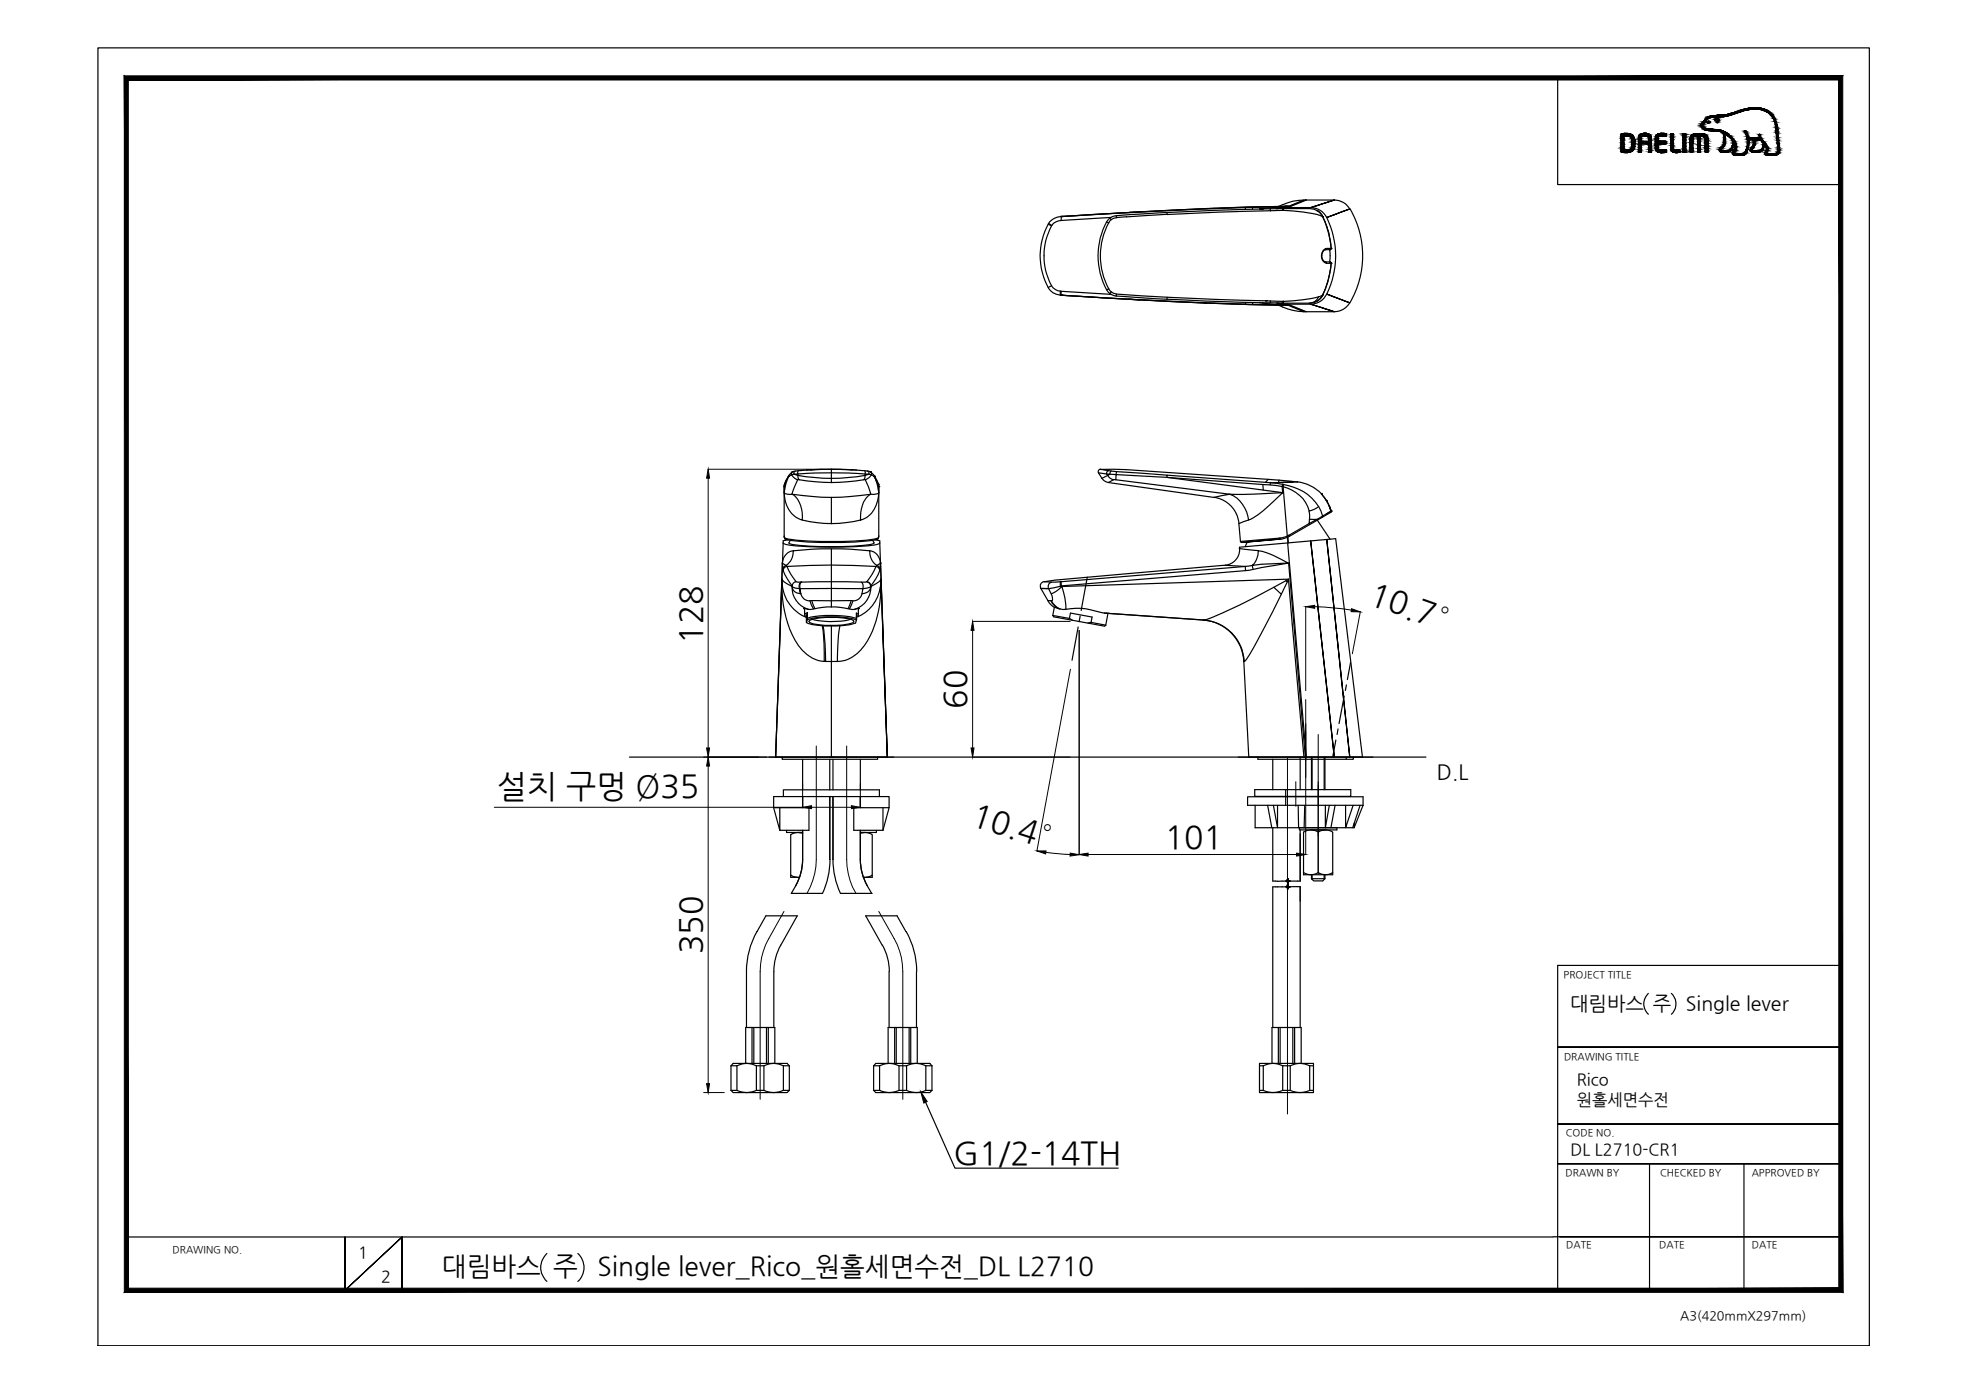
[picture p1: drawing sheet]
<svg xmlns="http://www.w3.org/2000/svg" width="420mm" height="297mm" viewBox="0 0 420 297" stroke-linecap="round" stroke-linejoin="round" font-family="sans-serif">
<defs><g id="words">
<g font-size="6.8">
<text x="291.9" y="128.6" transform="rotate(20 291.9 128.6)">10.7°</text>
<text x="149.8" y="137.4" transform="rotate(-90 149.8 137.4)">128</text>
<text x="206.2" y="151.3" transform="rotate(-90 206.2 151.3)">60</text>
<text x="106" y="170">설치 구멍 Ø35</text>
<text x="207" y="175.7" transform="rotate(18 207 175.7)">10.4°</text>
<text x="248.5" y="181">101</text>
<text x="149.8" y="203.6" transform="rotate(-90 149.8 203.6)">350</text>
<text x="203.5" y="248.4">G1/2-14TH</text>
</g>
<g font-size="5.6">
<text x="94.3" y="272.2">대림바스 주</text>
<text x="127.5" y="272.2">Single lever_Rico_원홀세면수전_DL L2710</text>
</g>
<text font-size="4.5" x="306.6" y="166.2">D.L</text>
<g font-size="4.2">
<text x="335.1" y="215.4">대림바스 주</text>
<text x="359.8" y="215.4">Single lever</text>
</g>
<g font-size="3.5">
<text x="336.5" y="231.5">Rico</text>
<text x="336.5" y="235.9">원홀세면수전</text>
<text x="335.1" y="246.4">DL L2710-CR1</text>
<text x="76.4" y="268.5">1</text>
<text x="81.3" y="273.6">2</text>
</g>
<text font-size="2.7" x="358.5" y="281.6">A3(420mmX297mm)</text>
<g font-size="2.1">
<text x="333.7" y="208.6">PROJECT TITLE</text>
<text x="333.7" y="226.2">DRAWING TITLE</text>
<text x="334.1" y="242.4">CODE NO.</text>
<text x="334.1" y="251">DRAWN BY</text>
<text x="354.2" y="251">CHECKED BY</text>
<text x="373.8" y="251">APPROVED BY</text>
<text x="36.8" y="267.4">DRAWING NO.</text>
<text x="334.2" y="266.4">DATE</text>
<text x="354.1" y="266.4">DATE</text>
<text x="373.8" y="266.4">DATE</text>
</g>
</g></defs>
<!-- layer: 0 -->
<g fill="#000" stroke="#000" stroke-width=".21">
<path d="M151.1 100.1l.3 1.9h-.6zM207.5 132.6l.3 1.9h-.6zM278.6 129.5l1.9-.3v.6zM288.4 129.9l1.9 .7-2-.1zM150.8 159.6h.6l-.3 2zM207.2 159.6h.6l-.3 2zM151.1 161.6l.3 1.9h-.6zM171.3 172.3l1.9-.4v.7zM181.7 171.9l1.9 .4-1.9 .3zM221.3 181.6h1.9l-.1 .6zM228.4 182l1.9 .4-2 .3zM230.3 182.3l1.9-.3v.7z"/>
<path d="M276.7 182l1.9 .3-1.9 .4zM150.8 231.2h.6l-.3 1.9zM196.5 233l1.4 2-.8 .4z"/>
<path d="M27.4 274.9l-.9 .9 365.9-.9zM26.5 275.8l365.9-.9 .8 .9zM392.4 17.1v257.8l.8 .9zM393.2 16.2v259.6l-.8-258.7zM27.4 17.1h365l.8-.9zM26.5 16.2h366.7l-365.8 .9zM26.5 16.2l.9 258.7v-257.8zM26.5 16.2l.9 258.7-.9 .9z"/>
</g>
<g fill="none" stroke="#000" stroke-width=".25">
<path d="M20.9 10.2h378v277h-378zM332.4 16.6v22.8h60.4M368.5 32.5h.1M223.7 47.9l.7 .3M223.8 47.7a13.8 13.8 0 0 0 .3 14.3 3.7 3.7 0 0 0 2.2 1M223.8 47.7l.6 .4M226.4 47a3 3 0 0 0-2.7 2.7 12.9 12.9 0 0 0 1 11.7 2.53 2.53 0 0 0 1.7 .8M226.5 46.2h-.2M226.6 46.2h-.1a3.5 3.5 0 0 0-2.7 1.5M226.6 46.2h.1M236.1 47.4l.5 .2M236.6 47.5a14.8 14.8 0 0 0 0 14.1"/>
<path d="M236.8 46.6l-.1 .1a5.9 5.9 0 0 0-1.6 3.2 15 15 0 0 0 1.4 12.5 2.66 2.66 0 0 0 1.7 .8M236.8 46.6l.3 .3M237.1 46.4l-10.7 .6M238.2 46l-.8 .2-.6 .4M238.2 46v.5l-1.1 .4-.5 .7M240.4 46.3l-2.1 .1M243.1 45.2l-2.1 .1M249 45.4l-10.8 .6M249 45.4l.1 .4M249 45.7l-8.6 .6M259.1 44.5l-32.6 1.7M265.8 44.3l-19.5 .8-19.8 1.1-.1 .8"/>
<path d="M265.8 44.3l-.1 .4M267.4 44.3l-.2 .3M267.4 44.3h-1.6M268.8 44.6h.1M268.8 44.6h.8zM271 44.5l-22 .9M271 44.5h2.6l.1 .4M271 44.5l.1 .5M271.1 45l-22.1 .8M272.5 44.5l1.8-.2h5.4a4 4 0 0 1 3.8 3.1 18 18 0 0 1-1 16.2l-1.3 1-1 .3h-5.4M273.7 43.7l-.9 .3M273.7 44.9l-2.6 .1"/>
<path d="M273.7 44.9h.2M273.8 44.5h-.2M274.2 44h.7h-.7M274.2 44l-15.1 .5M274.3 44a972.7 972.7 0 0 0-47.7 2.2M274.3 44h.1M274.8 44.1l-6 .5M274.8 44.1h.1M274.8 44.1l-2.5 .4M274.8 44.1h.2M274.8 44h-.4M274.8 44h.2"/>
<path d="M274.9 44h-1M274.9 44.1l-7.5 .2M275.7 43.7l-.8 .3M281.1 44.9l.2 .2M281.3 45.1l.7 .6M281.3 45.1h.1M282 54.7a1.5 1.5 0 0 0 1.1 1.5M282 45.7v.1M282 45.8l.1 .2M282.1 46l.2 .2M282.2 46.2h.1M282.2 46.2l1.2 3.3 .6 3.5"/>
<path d="M282.3 46.2h-.1a25.1 25.1 0 0 0-8.3-1.3l-.1-.4h5.7l.9 .1 1.1 .7 .7 .9M282.3 46.2v.1M282.3 46.3l1.1 2.9M282.9 53.3a1.47 1.47 0 0 0 0 2.6M282.9 53.3l.2-.3a1.52 1.52 0 0 0-1.1 1.7M282.9 55.9l.2 .3M282.9 53.3h1M282.9 55.9h.8M283.1 56.2h.9M283.1 53h.9M283.4 49.2l.3 1.1M283.5 59.4l-.9 2.8"/>
<path d="M283.6 58.9l-.1 .5M283.6 50.3l.2 .7M283.7 53.3v2.6M283.7 55.9h.1M283.7 53.3h.1M283.7 55.9l.3 .1M283.8 51l.3 2M283.8 55.9l.2 .1M283.9 55.9h.1M284 56h.1M284 56.1v.1M284 56.1h.1"/>
<path d="M284 53l-.2 .3M284 56.2l-.6 3.5-1.2 3.3M284 53l-.1 .3M284 56.2h.1M284 53h.1M284.1 56.1l-.5 2.8M224.4 61l-.7 .4M226.3 63h.3M226.3 62.1v.9M226.3 62.9l.1 .1M226.4 63h.1M226.4 62.2l.1 .8"/>
<path d="M226.4 62.2l10.7 .6M226.4 62.9l.1 .1M226.5 63h.1M226.6 63l14.2 .9M226.6 63h-.1l23.6 1.4 24.2 .8M226.6 63h.1M226.6 63l19.6 1.1 19.6 .8M236.1 61.8l.5-.1 .5 .6 1.1 .5 5.5 .3 15.8 .8 10.5 .3M237.1 62.3l-.3 .3M238.2 63.2l10.8 .7M238.2 62.8v.4M240.8 63.9l2.5 .1z"/>
<path d="M243.3 64l13.7 .7M249 63.9l20.5 .7 4.1 .1 .1-.4-2.6-.1M249.1 63.4l-.1 .5M257.4 64.7h-.4h2.2h-.3M259.2 64.7l15.1 .5M265.7 64.5l.1 .4M265.8 64.9l1.6 .1M267.2 64.6l.2 .4M267.4 65h7.5M268.7 64.6l3.4 .4h2.7M270.4 64.2h-.4h1.1M271.1 64.2l-.1 .4"/>
<path d="M272.3 64.7l2.5 .3M272.5 64.6l2.3 .3M272.8 65.1l.9 .4M273.6 64.7h.2M273.9 64.3h-.2M273.9 65.1l.5 .1M274.3 65.2h.6l.8 .3M274.3 65.2h.1M274.4 65.2h.3M274.4 65.1h.3M274.8 65h.1M274.8 65.1h.1"/>
<path d="M274.9 65l.1 .1M277.9 64h.1M281.3 64.1l-.2 .1M281.4 63.3l-3.5 .7-4 .3-.1 .4h5.7l1.5-.4M281.4 63.3a2.23 2.23 0 0 1-2.1 1.4M282.1 63.2l-.8 .9M282.1 63.2l-.6 .7-.5 .3M282.2 63h.1M282.2 63l-.8 .3M282.2 63l-.1 .2M282.6 62.1l-.5 1.1M167.3 103.9v10.7l.3 .4"/>
<path d="M167.3 103.9h.1M167.3 103.8a6.9 6.9 0 0 0 2.6 6.6l1.3 .6a5.5 5.5 0 0 0-2.2-5.5M167.3 114.5l.2 .3M167.4 103.5h.1M167.4 103.5v.1M167.4 103.6l-.1 .3M167.4 114.4h.1M167.4 103.5v.2M167.4 103.5v1.1M167.4 103.8h.1M167.4 114.4v.1M167.4 103.7v.1"/>
<path d="M167.4 103.3v.2M167.4 103.3h.1M167.4 103.4h.1M167.4 104.6l-.1 .5a1.54 1.54 0 0 0 1.7 .4M167.5 114.8l.1 .2M167.5 103.3l.7-1.4-.8 2.6M167.5 103.2v.2M167.6 115h.1M167.6 115a36.9 36.9 0 0 0 9.8 .8 36.9 36.9 0 0 0 9.8-.8M168.2 115.2l-1.1 .2v.5l.3 .1a13.6 13.6 0 0 0 4.8 .6l7.8 .1a27.2 27.2 0 0 0 7.5-.7l.2-.1v-.5l-1-.2M168.3 101.6l-.1 .2 .7-.5a2.3 2.3 0 0 0 1.3 1.1M168.3 101.6l-.9 1.7"/>
<path d="M168.3 101.6h.1M168.4 101.6l-.1 .1M168.6 115.3l-.3 .6a1.21 1.21 0 0 0 1.3 .4 63.5 63.5 0 0 0 16.7-.3l.2-.2-.3-.5M169 105.5l6.3 .6h2.1M169.1 100.7l-.8 .9M169.1 100.7h.1M169.1 100.7l-.2 .6M169.3 117.6a3.5 3.5 0 0 1-1.6 3.1l.2 .2M169.3 117.5v.1M169.7 100.5a.49 .49 0 0 0-.3 .7l-.5 .1M170.2 102.4l-1.2 3.1M170.2 101.4a41.2 41.2 0 0 0 14.4 0"/>
<path d="M170.3 101.4l-.9-.2a108.2 108.2 0 0 1 16 0l-.8 .2M170.3 101.4v.6l.2 .4h-.3M170.4 100.4l-.2 .4 .1 .6M170.5 102.4l3.5 .4 3.4 .2M171.2 111a28.9 28.9 0 0 0 6.2 .7M172.8 100.3l2.7-.2 6.4 .2M173.1 100.3l-2.7 .1-1.3 .3M173.1 100.2l-1 .1M177.4 100.1l5.4 .2M177.4 100.1l-4.3 .2M177.4 100.1v2.9M177.4 106.1v5.6"/>
<path d="M177.4 117.1v11.1M181.6 100.3l2.9 .1 1.2 .3M183.6 111a5.4 5.4 0 0 0 3.8-4.9l.1-1-.4 .3-.8 .1a1.54 1.54 0 0 0-1.6 1 7.4 7.4 0 0 0-1.1 4.5 28.9 28.9 0 0 1-6.2 .7M184.3 102.4l-3.4 .4-3.5 .2M184.5 100.4l.1 .4v.6M184.6 101.4v.6l-.3 .4h.3M184.6 102.4l1.2 3.1-4.2 .4-4.2 .2M185.2 100.5l.2 .3v.4l.6 .1v-.4l-.3-.2M185.6 117.5a2.86 2.86 0 0 1 2.3 2.6M185.6 117.5a75.8 75.8 0 0 0-16.8 .1 2.76 2.76 0 0 0-1.9 2.6M185.6 117.5a3.4 3.4 0 0 0 1.5 3.2l.8-.5M185.7 100.7l.9 .9"/>
<path d="M185.7 100.7h.1M186.5 101.7h.1M186.5 101.7l-.5-.4a2.3 2.3 0 0 1-1.4 1.1M186.5 101.7l.2 .1M186.6 101.6l.7 1.2 .2 1M186.6 101.6h.1M186.6 101.6l.1 .3M187.4 114.8l-.1 .2M187.4 103.2v.1M187.4 103.2l-.7-1.3 .7 2.7M187.4 103.3h.1M187.4 104.6l.1 .5"/>
<path d="M187.5 103.3v.2M187.5 103.8v.1M187.5 103.8h.1M187.5 103.7l-.1-.3v1.2M187.5 103.7v.1M187.5 114.4l-.3 .6M187.5 103.9h.1M187.5 114.4l-.1 .4-.8 .2a83.3 83.3 0 0 1-18.4 0l-.7-.2M187.5 103.8v10.6M234.4 100.9l2.4 .3-1.7 .9zM234.8 100.1l-.4 .3v.5M235.1 102.1a1.93 1.93 0 0 0 1.4 .9"/>
<path d="M236.6 100.4a.54 .54 0 0 0-.4 .7l.2 .3a1.7 1.7 0 0 0 1.7 1M237.1 100.5l-.2 .3-.1 .4 1.4 .1v-.7l5.5 .4 5.4 .4-.1 .5 20.5 1.5M237.6 102.4l-1.1 .6M238.1 102.4l24.3 3.1-3.4 .6-22.5-3.1M238.1 102.4l.1-1.1 10.8 .6 24.7 3.2M238.2 100.6l-3.4-.5 5.6 .1 30.2 2.1M249.1 101.4l20.9 1.5M259.1 106.1a6.2 6.2 0 0 1 5.3 5.6M262.4 105.5a94.5 94.5 0 0 0 11.3-.4l-1.7 1.6a17.4 17.4 0 0 1-5.6 4.3 6.8 6.8 0 0 0-4-5.5zM264.5 117.1l4 .4a4.2 4.2 0 0 1-1.3 3.2l1.9-.3 5.7-.2-3.8-2-2.5-.7M264.5 117.3v-.5l20.5-1.9 5.7 46.7M264.5 117.3a3.4 3.4 0 0 1-3 3.3"/>
<path d="M264.7 115.5l.3 .3 8.2-.8-8 .8M266.1 115.7l-.4 .9M266.4 111l-2 .7 .3 3.8M269.5 103.4l4.1 .4M269.5 103.4l.1 1.2M270 102.9l1.1 .1M270.6 102.3l-.6 .6M270.6 102.3l2.3 .2M271.1 103l2.6 .3M271.1 103l-.1 .5M272.9 102.5l3.9 .3M272.9 102.5l-.1 .5h-1.7"/>
<path d="M273.1 114.8l-8.4 .7M273.1 114.8l.1 .2M273.2 115h.1M273.6 103.8l.1 1.3M273.6 103.8l.2 .1M273.7 103.3l-.1 .5M273.7 103.3l.2 .1M273.8 103.9l.1-.5a10.5 10.5 0 0 1 7.5 4.7M273.8 103.9a7.4 7.4 0 0 1 5.5 5.2l1.1-.4 1-.6M273.8 103.9l1.1 11.9M274.7 114.7l.2 1.2M275 114.2l-1.9 .6"/>
<path d="M275.2 114.4l-1.2 .5-.8 .2M275.9 102.8l-3.1 .2 4-.2M276.8 102.8h.1M276.8 102.8a8.6 8.6 0 0 1 5.2 2.6M279.3 109.1l.1 1.7M279.4 110.8h1.6l-1.7 .9zM279.5 111.9l-.2-.2-4.3 2.5 .2 .2M281.1 111l2.7 4.1M281.4 108.1l.8 2M282 105.4h.1M282 105.4l.1 .1M282 105.4l1.1 1.5"/>
<path d="M282.1 110.3l-1.1 .5v.2M282.1 105.6l1 1.3M282.2 110.1l-.1 .3M282.2 110.1l-.1 .1M283 106.8h.1M283.1 106.9h.1M283.1 106.9l.9 2.2-.4-1.1M283.1 106.9l.5 1M283.6 107.9l.2 .4M283.7 109.3l-.6 .4M283.8 108.4l.1 .3M283.8 108.3v.1"/>
<path d="M283.8 109.2h-.1M283.9 109.3h.1M284 108.7l.1 .3M284 109.3h-.1M284 109.1l-.1 .2M284 109.1v.2M284 109.1h.1M284 109.1h-.1M284 109.1l-.1 .3-8.7 5M284 109.1l-1.8 1M166.8 123.8a24.7 24.7 0 0 0 3.6 14 7.8 7.8 0 0 0 5.5 3.4l-.1-3.9-.3-3.8M166.9 123.7v.1"/>
<path d="M166.9 123.7a8.5 8.5 0 0 0 5.2 8.1M166.9 123.6v.1M166.9 120.2a7.6 7.6 0 0 0 2.1 4.8M166.9 120.2l.8 .5a.82 .82 0 0 0-.6 .8M166.9 120.2h.1M167.9 120.8a.95 .95 0 0 0-.8 1M169 125l.3 .4 1.3 .2-.1-.4a.86 .86 0 0 1 .4-1l-1-.1-1.1-1.5-.9-1.7a152.5 152.5 0 0 1 19 0l-.8 1.7-1.1 1.5-.3 .1h-13.7a1.15 1.15 0 0 0-.3 1.4h13.4a2.44 2.44 0 0 1-1.1 2.4l-.6 .2h-9.2a1.92 1.92 0 0 1-2.3-1.5l-.2-1.1h-.1l.2 1.1a1.67 1.67 0 0 1-1.8-1.5 3.5 3.5 0 0 1-2.1-1.6l-.4 9.6M169.1 125v.1M169.9 124.1a.95 .95 0 0 0-.9 .9M170.7 126.7h.2M171 124.2h-.1M171.7 131.2l.4 .4"/>
<path d="M171.7 129.8v1.4M172.1 131.6v1.3M172.2 132.3a22.3 22.3 0 0 1 10.2-.1l.3 .1-.1 .6a22.1 22.1 0 0 1-10.2 .1l-.3-.1M172.2 132.3l-.1 .6M172.3 130.7l-.6 .5M172.3 131.9v.3M172.7 132.5a8.3 8.3 0 0 1 4.9-.7h1.2a6.1 6.1 0 0 1 3.3 .7v.2a8.3 8.3 0 0 1-4.9 .7h-1.2a5.7 5.7 0 0 1-3.3-.7zM173.3 132.1a16.6 16.6 0 0 0 8.2 0M175.6 133.5l.5 3.8 .1 3.9h2.5M177.4 133.6v7.6M182.8 132v.3M183.2 131.2l-.5-.4v1.2a22.5 22.5 0 0 0-10.4-.1v-1.2l-.2 .9"/>
<path d="M183.2 131.2l-.5 .4M183.2 129.8v1.4M183.8 124.2l.4 .7-.1 .7a1.98 1.98 0 0 0 1.7-.5M184.9 124.1a.94 .94 0 0 1 .9 1M185 124.1a.95 .95 0 0 1 .8 .9M185.8 125.1v.2M185.8 125v.1M185.8 125.3l-.1 .3-.5 .7-1.3 .4M185.8 125.2a3.5 3.5 0 0 0 2.2-1.6l.3 9.6M185.8 125.2v.1M187.8 121.5a.95 .95 0 0 0-.7-.8l-.2 .2a.96 .96 0 0 1 .8 .9M187.9 125.3a20.6 20.6 0 0 1-4.2 13.4 6.7 6.7 0 0 1-5 2.5l.2-5.8 .3-1.9"/>
<path d="M187.9 120.2a7.3 7.3 0 0 1-2.1 4.8M187.9 120.2h.1M188 123.8v.4v-.3M188 123.8v-.1a8.5 8.5 0 0 1-5.3 8.1M188 124.1l-.1 2.7M188 123.6v.1M222.1 125.6l1.5 2.6h.9l.1-.3a4.2 4.2 0 0 0-.8-2.3M222.8 124.1a.95 .95 0 0 0-.7 1.4M223.5 125.6h-1.4h1.7M224.4 124.2a1.02 1.02 0 0 0-.6 1.4M224.6 131.3l.3 .3 10.8 2 .3-.2M224.6 131.3l3.6 .7"/>
<path d="M225 129.6l-.4 1.7M226.3 125.1l-2.5 .5M226.3 125.1l.2 .2M226.5 124.1h-.2M226.5 125l-.2 .1M226.6 125.1l-1.1 1-1.2 .6M228.2 132l.2-1.2 4.6 .9-.2 1.1M228.2 132l.6 .3M230.3 132.6h.1M232.8 132.8l3.2 .6M232.8 132.8l-.7 .1M236.4 130.9l-.4 2.5"/>
<path d="M236.6 130.9l20.3 1.4M256.8 132.3h.1M256.9 132.3a9.5 9.5 0 0 1 8.6 8.9M261.4 120.6l-36.3 3.2-2.3 .3h3.5v1M261.4 120.6l4.3 .3M265.7 120.9l1.5-.2 .2 .8M265.7 120.9l-39.3 3.2 .1 1M265.7 120.9l.1 .9M273.4 126.8l-3.7 7.3a44 44 0 0 1-3.8 6.7l-.4 .4a9.3 9.3 0 0 0-8.6-8.9M274.4 123.9l.3 .3M274.8 123.7a132.6 132.6 0 0 1-17.4 8.5l-.5 .1M274.8 120.2h.1"/>
<path d="M274.9 123.6l-48.3 1.5-.1-.1M274.9 123.6l-1.5 3.2-1.6-1.5M274.9 120.2l-9.1 1.6-39.3 3.2M274.9 123.6l.8 9.6M274.9 120.2h.1M175.9 141.1h.3M134.3 161.6h170M165.1 172.4v-2.4h24.6v2.4h-7.5v4.8h6.2M165.1 172.4l1.3 4.8v-4.8M165.1 172.4h7.5v4.8h-6.2M166.9 161.6v.4h20.4v-.4M167.2 170v-1.5h20.4v1.5"/>
<path d="M167.8 177.2v.4h3.5l-1.7 .1-.9 .4v9.1h1.9h-.2M170.4 177.6l.9 .3M171.3 177.2v6.2a12.6 12.6 0 0 1-2.4 7.2l6.6 .1a17.3 17.3 0 0 0 1.6-7.3M171.3 162.1v6.4M171.3 170v2.4M177.1 162.1v6.4M177.1 170v13.4M177.7 170v13.4a17.3 17.3 0 0 0 1.6 7.3l6.7-.1a12.8 12.8 0 0 1-2.4-7.2v-6.2M177.7 162.1v6.4M183.6 162.1v6.4M183.6 170v2.4M184.5 177.6l-.9 .3"/>
<path d="M187 177.2v.4h-3.4l1.6 .1 .9 .4v9.1h-1.8M188.4 172.4v4.8M189.7 172.4l-1.3 4.8M266.2 170h24.7v1.8h-24.7zM267.7 168.5h20.5v1.4h-20.5zM267.8 171.8v4.8h21.2M268.4 161.6v.4h20.4v-.4M270.5 171.8l.9 4.8M271.6 176.6v11.4h2.9l.2-.4M271.6 162v6.5M271.7 171.8l.9 4.8v-4.8M274.3 168.5v3.4"/>
<path d="M277 171.8l.1 4.8M277.3 176.6h8v.5h-8zM277.4 177.1v10.9h-2.4M277.4 161.6v6.9M278.2 177.6l1.4-.5h3.3l1.5 .5v9.1h-6.2zM278.4 171.8l-.1 4.8M279.9 177.1l1.4 .5M279.9 161.6v6.9M280 161.6v6.9M282.6 161.6v6.9M282.7 177.1l-1.4 .5v8.6M282.7 161.6v6.9"/>
<path d="M282.8 171.8v4.8l.9-4.8M284.9 171.8l-.9 4.8M287.1 171.8v4.8l1.6-4.8M287.3 161.6v.4M290.2 171.8l-1.5 4.8M290.9 171.8l-1.9 4.8v-.9M161.5 198.8a17.3 17.3 0 0 0-2.2 8.5v12M161.5 198.8l1.9-3.4h6.7l-3.5 6.3M168.7 186.7l1.5 .5M169 190.6h.1M184.2 187.2h.3M185.9 190.6h.1"/>
<path d="M186.1 186.7l-1.4 .5M193.3 198.8l-1.9-3.4h-6.7l3.5 6.3M193.4 198.8a17.3 17.3 0 0 1 2.2 8.5M274.5 189.2h.1M274.5 188h.1M274.7 188.9h.1M274.7 189.6h.1M274.7 188.9l-.2 .3h-2.9v30.1M274.7 187.6h.1M274.7 188.4h.1M274.7 187.6v.8M274.7 188.9v.7"/>
<path d="M275 189.2h.1M275 188h.1M275 189.2l-.3 .4M275 188l-.3 .4M275 189.2h2.4v30.1M278.2 186.2l1.4 .5M280 186.7v.9M281.3 186.2l1.4 .5v.8l-.4 .5h-2l-.4-.5h2.8M281.3 186.2l-1.4 .5v.8M282.6 186.7v.9M284.4 186.2l-1.5 .5M160.5 219.3v7.6"/>
<path d="M160.9 219.3v7.6M163.6 219.3v7.6M163.9 219.3v7.6M166.6 201.7a11.5 11.5 0 0 0-1.5 5.6v12M188.3 201.7a11.5 11.5 0 0 1 1.5 5.6M189.7 207.3v12M190.9 219.3v7.6M191.2 219.3v7.6M194 219.3v7.6M194.3 219.3v7.6M195.6 207.3v12M272.8 219.3v7.6"/>
<path d="M273.2 219.3v7.6M275.9 219.3v7.6M276.3 219.3v7.6M351.7 212a3 3 0 0 0 0 4.4M356.6 212a3 3 0 0 1 0 4.4M392.8 206h-60.4v69.7M156 232.7h1.3a4.9 4.9 0 0 0 4.1 0M156 232.7l.4 .4h11.6l.4-.4M156 227.4h1.3M156 227.4v5.3M156.4 226.9l-.4 .5M156.5 226.9h11.5l.4 .5"/>
<path d="M156.5 226.9l-.1 .1M157.3 227.4a4.5 4.5 0 0 1 4.1 0M157.3 227.4v5.3M159.1 226.9v-7.6h6.2v7.6M161.4 232.7h1.6M161.4 227.4h1.6M161.4 227.4v5.3M163 227.4a4.5 4.5 0 0 1 4.2 0M163 227.4v5.3M167.2 227.4v5.3a4.9 4.9 0 0 1-4.2 0M167.2 232.7h1.2M167.2 227.4h1.2"/>
<path d="M168.4 227.4v5.3M186.4 232.7l.5 .4h11.5l.5-.4M186.4 227.4v5.3M186.4 232.7h1.3M186.4 227.4h1.3M187.7 227.4v5.3a4.9 4.9 0 0 0 4.1 0M187.7 227.4a4.5 4.5 0 0 1 4.1 0M189.5 226.9v-7.6h6.2v7.6M191.8 227.4v5.3M191.8 232.7h1.6M191.8 227.4h1.6M193.4 232.7a4.8 4.8 0 0 0 4.2 0h1.3"/>
<path d="M193.4 227.4a4.4 4.4 0 0 1 4.2 0M193.4 227.4v5.3M197.5 235.2l6.3 14.1h34.8M197.6 227.4v5.3M197.6 227.4h1.3M198.4 226.9l.5 .5M198.4 227l-11.5-.1-.5 .5M198.9 227.4v5.3M268.8 232.7h.8a4.9 4.9 0 0 0 4.1 0h1.6M268.8 226.9h11.5v6.2h-11.5zM268.8 227.4h.8M269.6 227.4a4.5 4.5 0 0 1 4.1 0"/>
<path d="M269.6 227.4v5.3M271.4 226.9v-7.6h6.3v7.6M273.7 227.4h1.6M273.7 227.4v5.3M275.3 227.4a4.5 4.5 0 0 1 4.2 0M275.3 232.7a4.9 4.9 0 0 0 4.2 0M275.3 227.4v5.3M279.5 232.7h.8M279.5 227.4h.8M279.5 227.4v5.3M332.4 223.4h60.4h-60.4M332.4 239.9h60.4h-60.4"/>
<path d="M332.4 248.3h60.4h-60.4M352 248.3v27M372.1 248.3v27M27 264h304.4M73.6 264v11.4l12.2-11.4-12.2 11.4zM85.8 275.4v-11.4v11.4M116.7 267.5a4 4 0 0 0 0 5.9M123.3 267.5a4 4 0 0 1 0 5.9M331.4 263.9h61.4h-59.9M341 275.3h51.8"/>
</g>
<!-- layer: Cneter -->
<path d="M174.2 159.2v24.2a14.6 14.6 0 0 1-2 7.2M180.7 159.2v24.2a14.6 14.6 0 0 0 2 7.2M278.6 149.3v16.7M281.3 156.7v29.8M274.7 161.8v75.9M276.5 166.8v5.3M167.3 194.5l-3.2 5.8a14.3 14.3 0 0 0-1.9 7v27.3M187.5 194.5l3.3 5.8a14.3 14.3 0 0 1 1.8 7v27.3" fill="none" stroke="#000" stroke-width=".21"/>
<!-- layer: 0 -->
<g fill="none" stroke="#000" stroke-width=".21">
<path d="M151.1 102v57.6M151.1 100.1h24.4M207.5 132.6h20.9M207.5 134.5v25.1M230.3 134.5v47.9M278.6 129.5v17.9M280.6 129.5l4.3 .2 3.5 .5M290.3 130.6l-1.7 8.9M228.4 142.8l-7.1 38.8M278.6 154.4v27.9M150.1 161.6h13.5M151.1 163.5v67.7"/>
<path d="M171.3 167.2v5.1h-65.8M173.2 172.3h8.5M183.6 167.2v5.1M207.5 161.6h20.9M223.2 181.9l5.2 .4M232.2 182.3h44.5M150.1 233.1h4.4"/>
</g>
<!-- layer: 02___PRT_ALL_AXES -->
<g fill="none" stroke="#000" stroke-width=".25">
<path d="M226.6 46.2h.1M273.7 43.7a10.5 10.5 0 0 1 4.8-1l-3.5 1.4M278.2 42.7l-2.5 1M278.8 42.6h-.2M279.7 44.3l5-1.6zM283.1 46.4l4.9-1.8zM284.7 42.7a3.8 3.8 0 0 1 3.3 1.9M284.7 42.7h-5.9l-4 1.6M288.1 44.5a19.9 19.9 0 0 1 0 20.1M226.6 63h.1M273.7 65.5a12.3 12.3 0 0 0 4.5 1M275 65.1l3.5 1.4h-.3"/>
<path d="M275.7 65.5l2.5 1M278.6 66.5h.2M279.7 64.9l5 1.6zM283.1 62.8l4.9 1.8zM288 64.6a3.8 3.8 0 0 1-3.3 1.9h-5.9l-4-1.6M167.1 115.9l-1.6 45.7M187.7 115.9l1.6 45.7h-23.8M274.8 115.9l4 45.7M279.7 115.5l5 46.1zM283.1 115.1l4.9 46.5zM166.5 133.2l-1 28.4M169 125.2a4.9 4.9 0 0 0 3.5 4.8"/>
<path d="M171.7 130l-.2-.2 1 .2M172.8 128.2l.8 1.7M173.2 128.2l.7 1.7M177.4 129.5l-4.9 .5M177.4 129.5l5 .5M177.4 128.2v1.3M181.6 128.2l-.6 1.7M182 128.2l-.7 1.7M182.4 130l1-.2-.2 .2M185.8 125.2a4.9 4.9 0 0 1-3.4 4.8M187.9 120.2l1.4 41.4-1-28.4M223.6 128.2l.2 .4a3.3 3.3 0 0 0 2.4 1.3"/>
<path d="M224.2 128.2a3.9 3.9 0 0 0 1.7 1.7M224.4 128.2a3.9 3.9 0 0 0 1.8 1.7M226.2 129.9l1.2 .1M226.6 125.2l.6 2.4 .2 2.4M227.4 130a14.8 14.8 0 0 1 7.7 .7l.6 .1M235.7 130.8l.9 .1h-.5M235.7 130.8l21.2 1.5M275 120.2l3.5 41.4M275.7 133.2l2.5 28.4M177.4 141.2v20.4M265.4 141.2l1.1 20.4h24.2"/>
</g>
<!-- layer: W -->
<path d="M230.1 133.8l-1.3 7.1M230.5 131.5l-.2 1.1M232 123.2l-1.3 7.1M285.1 157.9l-.7 3.7M285.5 155.5l-.2 1.2M286.8 148.5l-1.1 5.9M287.3 146.1l-.2 1.2M288.2 141.4l-.7 3.6" fill="none" stroke="#000" stroke-width=".25"/>
<g fill="#000" stroke="#000" stroke-width=".21">
<path d="M346.3 32.5h1.2zM346.5 28.5h.9zM347.2 32h1.3zM347.7 29.1h.9zM351.2 29h1.1zM353.7 32.4h1.9zM354.4 32.6h.3zM354.4 28.5h.4zM354.6 29.1h1zM354.9 29.1h.7zM357.4 32.6h.6zM362.2 28.5h.8z"/>
<path d="M363.9 25.4h.4zM364.3 25.9h.6zM364.7 27.9h2.7zM364.4 25.9h.3zM365.8 24.7h3.2zM365.9 25.6h.2zM366.4 24.6h2.6zM366.3 25.2h.2zM366.8 24.6h2.2zM374.2 23h.8zM375 29.8h.6zM375.4 29.5h.4z"/>
<path d="M375.4 28.7h.2zM375.6 29.8h.5z"/>
<path d="M345.9 29h1.3zM345.9 29h1.3z"/>
<path d="M346.3 32.5l1.1 .1zM346.5 32.6h.9z"/>
<path d="M345.9 29.1h.6zM345.9 29.1h.6z"/>
<path d="M345.9 29.1l.6 .2v-.2zM345.9 29.1l.6 .2h-.6z"/>
<path d="M345.9 29.3h.6zM345.9 29.3h.6z"/>
<path d="M345.9 29.3l.6 .3v-.3zM345.9 29.3l.6 .3h-.6z"/>
<path d="M345.9 29.6l.6 .3v-.3zM345.9 29.6l.6 .3h-.6z"/>
<path d="M345.9 29.9l.6 .1v-.1zM345.9 29.9l.6 .1h-.6z"/>
<path d="M345.9 30l.6 .5v-.5zM345.9 30l.6 .5h-.6z"/>
<path d="M345.9 30.5l.6 .3v-.3zM345.9 30.5l.6 .3h-.6z"/>
<path d="M345.9 30.8l.6 .4v-.4zM345.9 30.8l.6 .4h-.6z"/>
<path d="M345.9 31.2h.6zM345.9 31.2h.6z"/>
<path d="M345.9 31.2l.6 .4v-.4zM345.9 31.2l.6 .4h-.6z"/>
<path d="M345.9 31.6l.6 .2v-.2zM345.9 31.6l.6 .2h-.6z"/>
<path d="M345.9 31.8h.6zM345.9 31.8h.6z"/>
<path d="M345.9 31.8l.6 .2v-.2zM345.9 31.8l.6 .2h-.6zM345.9 32h.6zM345.9 32h.6z"/>
<path d="M345.9 32h.6zM345.9 32h.6z"/>
<path d="M345.9 32h.7zM345.9 32h.7z"/>
<path d="M345.9 29h.9zM345.9 29h1.2z"/>
<path d="M345.9 29h.9zM345.9 29l.6 .1zM345.9 29.1h.6zM345.9 29.1h.6z"/>
<path d="M345.9 32h1zM345.9 32h1z"/>
<path d="M345.9 32h1.1zM345.9 32h1.1z"/>
<path d="M345.9 29h1.2zM345.9 29h1.3z"/>
<path d="M345.9 32h1.2zM345.9 32h1.2z"/>
<path d="M347.2 29h1.3zM347.2 29h1.3z"/>
<path d="M345.9 32h1.3zM345.9 32h1.3z"/>
<path d="M346.5 28.5h1zM346.3 28.5h1.2z"/>
<path d="M346.3 28.5h1.3zM346.2 28.5h1.4z"/>
<path d="M346.2 28.5h1.5zM346.1 28.5h1.6z"/>
<path d="M346.2 32.5h1.4zM346.2 32.5h1.3z"/>
<path d="M346.1 28.5l1.8 .1zM345.9 28.6h2z"/>
<path d="M346.1 32.5h1.6zM346.1 32.5h1.5z"/>
<path d="M345.9 32.4h2zM345.9 32.4h2z"/>
<path d="M345.9 32.4h2zM345.9 32.4l1.8 .1z"/>
<path d="M345.9 28.6h2zM345.9 28.6h2z"/>
<path d="M345.9 28.6l2.3 .1-.3-.1zM345.9 28.6l2.3 .1h-2.3z"/>
<path d="M345.9 32.3h2.3zM345.9 32.3h2.3z"/>
<path d="M345.9 32.3l2 .1 .3-.1zM345.9 32.3l2 .1h-2z"/>
<path d="M345.9 28.7h2.3zM345.9 28.7h2.3z"/>
<path d="M345.9 28.7l2.4 .1zM345.9 28.7l2.4 .1z"/>
<path d="M345.9 28.8l2.5 .1-.1-.1zM345.9 28.8l2.5 .1h-2.5z"/>
<path d="M345.9 32.3h2.4zM345.9 32.3h2.3z"/>
<path d="M345.9 32.1h2.5zM345.9 32.1h2.5z"/>
<path d="M345.9 32.1l2.4 .2 .1-.2zM345.9 32.1l2.4 .2h-2.4z"/>
<path d="M345.9 28.9h2.5zM345.9 28.9h2.5z"/>
<path d="M345.9 28.9l2.6 .1-.1-.1zM345.9 28.9l2.6 .1h-2.6z"/>
<path d="M347.2 29h1.3zM347.2 29h1.3z"/>
<path d="M347.2 29h1.4zM347.2 29h1.4z"/>
<path d="M347.3 32h1.2zM347.2 32h1.3zM347.2 32h1.3z"/>
<path d="M345.9 32l2.5 .1 .1-.1zM345.9 32l2.5 .1h-2.5z"/>
<path d="M347.4 29l1.2 .1v-.1zM347.4 29l1.2 .1zM347.7 29.1h.9z"/>
<path d="M347.8 29.1l.9 .2-.1-.2zM347.8 29.1l.9 .2h-.7z"/>
<path d="M347.7 31.9h.9zM347.6 31.9h1z"/>
<path d="M347.6 31.9h1zM347.3 32h1.2z"/>
<path d="M348 29.3l.8 .1-.1-.1zM348 29.3l.8 .1h-.7z"/>
<path d="M347.9 31.8h.8zM347.7 31.9h.9z"/>
<path d="M348.1 29.4l.7 .2v-.2zM348.1 29.4l.7 .2h-.7z"/>
<path d="M348.1 29.6l.8 .2-.1-.2zM348.1 29.6l.8 .2h-.7z"/>
<path d="M348.1 31.6h.7zM348.1 31.6h.7z"/>
<path d="M348.1 31.6l.6 .2 .1-.2zM348.1 31.6l.6 .2h-.8z"/>
<path d="M348.2 29.8l.7 .1v-.1zM348.2 29.8l.7 .1h-.7z"/>
<path d="M348.2 29.9l.7 .2v-.2zM348.2 29.9l.7 .2h-.7z"/>
<path d="M348.2 30.1l.7 .1zM348.2 30.1l.7 .1zM348.2 30.2h.7zM348.2 30.2h.7zM348.2 30.2h.7zM348.2 30.2h.7zM348.2 30.2h.7zM348.2 30.2h.7z"/>
<path d="M348.2 30.2h.7zM348.2 30.2h.7z"/>
<path d="M348.2 30.2l.7 .1zM348.2 30.2l.7 .1z"/>
<path d="M348.2 30.3l.7 .2v-.2zM348.2 30.3l.7 .2h-.7z"/>
<path d="M348.2 30.5l.7 .2v-.2zM348.2 30.5l.7 .2h-.7z"/>
<path d="M348.2 30.7h.7zM348.2 30.7h.7z"/>
<path d="M348.2 30.7l.7 .1zM348.2 30.7l.7 .1z"/>
<path d="M348.2 30.8h.7zM348.2 30.8h.7z"/>
<path d="M348.2 30.8l.7 .1zM348.2 30.8l.7 .1z"/>
<path d="M348.2 30.9l.7 .4v-.4zM348.2 30.9l.7 .4h-.7zM348.2 31.3h.7zM348.2 31.3h.7z"/>
<path d="M348.2 31.3l.6 .3 .1-.3zM348.2 31.3l.6 .3h-.7z"/>
<path d="M349.6 29.6h.7zM349.6 29.6h.7zM349.6 29.6h.7zM349.6 29.6h.7z"/>
<path d="M349.7 32.5h.3zM349.7 32.5h.5z"/>
<path d="M349.7 32.5h.3zM349.7 32.5h.3z"/>
<path d="M349.7 32.5h.5zM349.7 32.5h.5z"/>
<path d="M349.6 32.4h.6zM349.6 32.4l.6 .1z"/>
<path d="M349.6 29.5l.7 .1zM349.6 29.5l.7 .1z"/>
<path d="M349.6 29.6h.7zM349.6 29.6h.7zM349.6 29.6h.7zM349.6 29.6h.7z"/>
<path d="M349.6 29.6h.7zM349.6 29.6h.7zM349.6 29.6h.7zM349.6 29.6h.7z"/>
<path d="M349.6 29.6l.7 .3v-.3zM349.6 29.6l.7 .3h-.7zM349.6 29.9h.7zM349.6 29.9h.7z"/>
<path d="M349.6 29.9l.7 .2v-.2zM349.6 29.9l.7 .2h-.7z"/>
<path d="M349.6 30.1l.7 .1zM349.6 30.1l.7 .1z"/>
<path d="M349.6 30.7l.7 .1zM349.6 30.7l.7 .1z"/>
<path d="M349.6 30.8l.7 .2v-.2zM349.6 30.8l.7 .2h-.7z"/>
<path d="M349.6 31l.7 .4v-.4zM349.6 31l.7 .4h-.7z"/>
<path d="M349.6 31.4l.7 .1zM349.6 31.4l.7 .1z"/>
<path d="M349.6 31.5l.7 .4v-.4zM349.6 31.5l.7 .4h-.7z"/>
<path d="M349.6 31.9h.7zM349.6 31.9h.7z"/>
<path d="M349.6 31.9l.7 .2v-.2zM349.6 31.9l.7 .2h-.7z"/>
<path d="M349.6 32.1l.7 .1zM349.6 32.1l.7 .1z"/>
<path d="M349.6 32.2l.7 .1zM349.6 32.2l.7 .1z"/>
<path d="M349.6 32.3h.7zM349.6 32.3h.7z"/>
<path d="M349.6 32.3l.7 .1zM349.6 32.3l.7 .1zM349.6 32.4h.7zM349.6 32.4h.7zM349.6 32.4h.7zM349.6 32.4h.7z"/>
<path d="M349.6 32.4h.7zM349.6 32.4h.6z"/>
<path d="M349.7 29.3l.6 .2v-.2zM349.7 29.3l.6 .2h-.7z"/>
<path d="M349.7 29.2l.6 .1v-.1zM349.7 29.2l.6 .1h-.6z"/>
<path d="M349.7 29.1h.7zM349.7 29.1l.6 .1z"/>
<path d="M349.7 29.1h.8zM349.7 29.1h.7z"/>
<path d="M349.7 29.1h.9zM349.7 29.1h.8z"/>
<path d="M349.7 29h1.1zM349.7 29l.9 .1z"/>
<path d="M350.8 28.5h.3zM350.8 28.5h.3z"/>
<path d="M350.8 28.5h.4zM350.8 28.5h.4z"/>
<path d="M350.8 28.5h.6zM350.6 28.5h.8z"/>
<path d="M350.6 28.5h.8zM350.6 28.5h.8z"/>
<path d="M350.6 28.5h1zM350.4 28.5h1.2z"/>
<path d="M350.4 28.5l1.4 .1zM350.2 28.6h1.6z"/>
<path d="M350.2 28.6l1.8 .1zM350 28.7h2z"/>
<path d="M351.8 29.6h.6zM351.8 29.6h.6z"/>
<path d="M350 28.7l2.1 .1zM349.9 28.8h2.2z"/>
<path d="M349.9 28.8l2.3 .1-.1-.1zM349.9 28.8l2.3 .1h-2.4z"/>
<path d="M349.8 28.9l2.5 .1zM349.8 28.9l2.5 .1h-2.6z"/>
<path d="M351.1 29h1.2zM351.1 29h1.2zM351.2 29h1.1z"/>
<path d="M351.3 29l1 .1zM351.3 29l1 .1z"/>
<path d="M351.5 29.1h.8zM351.5 29.1h.8z"/>
<path d="M351.6 29.1l.8 .2-.1-.2zM351.6 29.1l.8 .2h-.7z"/>
<path d="M351.8 32.5h.5zM351.8 32.5h.4z"/>
<path d="M351.7 29.3l.7 .1zM351.7 29.3l.7 .1z"/>
<path d="M351.7 29.4h.7zM351.7 29.4h.7z"/>
<path d="M351.7 29.4l.7 .2v-.2zM351.7 29.4l.7 .2h-.6zM351.8 29.6h.6zM351.8 29.6h.6z"/>
<path d="M351.8 32.4h.6zM351.8 32.4h.6z"/>
<path d="M351.8 32.4h.6zM351.8 32.4l.5 .1zM351.8 32.5h.5zM351.8 32.5h.5z"/>
<path d="M351.8 29.6h.6zM351.8 29.6h.6z"/>
<path d="M351.8 29.6l.6 .1zM351.8 29.6l.6 .1zM351.8 29.7h.6zM351.8 29.7h.6z"/>
<path d="M351.8 29.7l.6 .2v-.2zM351.8 29.7l.6 .2h-.6z"/>
<path d="M351.8 29.9h.6zM351.8 29.9h.6z"/>
<path d="M351.8 29.9l.6 .2v-.2zM351.8 29.9l.6 .2h-.6z"/>
<path d="M351.8 30.1l.6 .1zM351.8 30.1l.6 .1z"/>
<path d="M349.6 30.2h2.8zM349.6 30.2h2.8z"/>
<path d="M349.6 30.2h2.8zM349.6 30.2h2.8z"/>
<path d="M349.6 30.2l2.8 .4v-.4zM349.6 30.2l2.8 .4h-2.8z"/>
<path d="M349.6 30.6l2.8 .1zM349.6 30.6l2.8 .1z"/>
<path d="M351.8 30.7l.6 .1zM351.8 30.7l.6 .1z"/>
<path d="M351.8 30.8l.6 .1v-.1zM351.8 30.8l.6 .1h-.6z"/>
<path d="M351.8 30.9l.6 .2v-.2zM351.8 30.9l.6 .2h-.6zM351.8 31.1h.6zM351.8 31.1h.6z"/>
<path d="M351.8 31.1l.6 .5v-.5zM351.8 31.1l.6 .5h-.6z"/>
<path d="M351.8 31.6h.6zM351.8 31.6h.6z"/>
<path d="M351.8 31.6l.6 .3v-.3zM351.8 31.6l.6 .3h-.6z"/>
<path d="M351.8 31.9l.6 .2v-.2zM351.8 31.9l.6 .2h-.6z"/>
<path d="M351.8 32.1l.6 .1zM351.8 32.1l.6 .1z"/>
<path d="M351.8 32.2l.6 .1zM351.8 32.2l.6 .1z"/>
<path d="M351.8 32.3l.6 .1zM351.8 32.3l.6 .1zM351.8 32.4h.6zM351.8 32.4h.6z"/>
<path d="M351.8 32.4h.6zM351.8 32.4h.6z"/>
<path d="M353.3 29.1h1.1zM353.3 29.1h1.1z"/>
<path d="M353.2 29.4l.7 .1zM353.2 29.4l.7 .1z"/>
<path d="M353.2 29.5h.7zM353.2 29.5h.7zM353.2 29.5h.7zM353.2 29.5h.7z"/>
<path d="M353.2 29.5l.7 .1zM353.2 29.5l.7 .1z"/>
<path d="M353.2 29.6h.7zM353.2 29.6h.7z"/>
<path d="M353.2 29.6h.7zM353.2 29.6h.7z"/>
<path d="M353.2 29.6l.7 .3v-.3zM353.2 29.6l.7 .3h-.7z"/>
<path d="M353.2 29.9l.7 .1v-.1zM353.2 29.9l.7 .1h-.7z"/>
<path d="M353.2 30l.7 .1zM353.2 30l.7 .1z"/>
<path d="M353.2 30.1l.7 .1zM353.2 30.1l.7 .1z"/>
<path d="M353.2 30.7l.7 .1zM353.2 30.7l.7 .1z"/>
<path d="M353.2 30.8l.7 .2v-.2zM353.2 30.8l.7 .2h-.7z"/>
<path d="M353.2 31l.7 .1v-.1zM353.2 31l.7 .1h-.7z"/>
<path d="M353.2 31.1l.7 .2v-.2zM353.2 31.1l.7 .2h-.7z"/>
<path d="M353.2 31.3l.7 .1zM353.2 31.3l.7 .1z"/>
<path d="M353.2 31.4l.7 .1zM353.2 31.4l.7 .1z"/>
<path d="M353.2 31.5h.7zM353.2 31.5h.7zM353.2 31.5h.7zM353.2 31.5h.7z"/>
<path d="M353.2 31.5l.7 .1v-.1zM353.2 31.5l.7 .1h-.7z"/>
<path d="M353.2 31.6l.7 .2v-.2zM353.2 31.6l.7 .2h-.6z"/>
<path d="M353.3 29.2l.6 .2v-.2zM353.3 29.2l.6 .2h-.7z"/>
<path d="M353.3 31.8h.6zM353.3 31.8h.6z"/>
<path d="M353.3 31.8l.7 .1zM353.3 31.8l.7 .1z"/>
<path d="M353.3 29.1h.7zM353.3 29.1l.6 .1zM353.3 29.2h.6zM353.3 29.2h.6z"/>
<path d="M353.3 31.9l.8 .1zM353.3 31.9l.8 .1z"/>
<path d="M354 32.5h1.6zM354 32.5h1.6zM354 32.5h1.6zM354 32.5h1.6zM354 32.5h1.6z"/>
<path d="M353.3 29.1h.8zM353.3 29.1h1z"/>
<path d="M353.3 29.1h.8zM353.3 29.1h.7z"/>
<path d="M353.3 29.1h1zM353.3 29.1h1.1z"/>
<path d="M353.3 32h1.1zM353.3 32h1.1z"/>
<path d="M354.4 32.6h.2zM354.4 32.6h.2z"/>
<path d="M353.3 32h1.1zM353.3 32h1.1z"/>
<path d="M353.3 32h1.1zM353.3 32h1.1z"/>
<path d="M354.4 32.6h.3zM354.4 32.6h.4z"/>
<path d="M354.4 28.5h.8zM354.3 28.5h.9z"/>
<path d="M354.3 28.5h1.2zM354.1 28.5h1.4z"/>
<path d="M354.3 32.6h.9zM354.3 32.6h.5z"/>
<path d="M353.2 30.7h2.2zM353.2 30.7h2.3z"/>
<path d="M354.1 28.5h1.4zM354 28.5h1.5z"/>
<path d="M353.2 30.2h2.3zM353.2 30.2h2.3z"/>
<path d="M353.2 30.7h2.3zM353.2 30.7h2.3z"/>
<path d="M354.1 32.5h1.4zM354.1 32.5l1.1 .1z"/>
<path d="M353.2 30.2h2.3zM353.2 30.2h2.3z"/>
<path d="M353.2 30.2h2.4zM353.2 30.2h2.4z"/>
<path d="M354.1 32.5h1.4zM354.1 32.5h1.4z"/>
<path d="M354 28.5h1.6zM354 28.5h1.6z"/>
<path d="M354 28.5h1.6zM354 28.5h1.6z"/>
<path d="M355.4 29.1h.2zM354.9 29.1h.7z"/>
<path d="M353.2 30.2l2.4 .1zM353.2 30.2l2.4 .1z"/>
<path d="M353.2 30.7h2.4zM353.2 30.7h2.3z"/>
<path d="M354.1 32.5h1.5zM354.1 32.5h1.4z"/>
<path d="M354 28.5h1.6zM354 28.5h1.6z"/>
<path d="M353.9 28.5l1.7 .1zM353.7 28.6h1.9z"/>
<path d="M353.7 28.6h1.9zM353.7 28.6h1.9z"/>
<path d="M353.7 28.6l1.9 .1zM353.5 28.7h2.1z"/>
<path d="M353.5 28.7l2.1 .1v-.1zM353.5 28.7l2.1 .1h-2.2z"/>
<path d="M353.4 28.8l2.2 .1zM353.4 28.8l2.2 .1z"/>
<path d="M353.3 28.9l2.3 .1zM353.3 28.9l2.3 .1z"/>
<path d="M353.3 29l2.3 .1zM353.3 29l2.3 .1zM353.3 29.1h2.3zM353.3 29.1h2.3z"/>
<path d="M354.4 29.1h1.2zM354.4 29.1h1.2z"/>
<path d="M354.5 29.1h1.1zM354.5 29.1h1.1zM354.6 29.1h1z"/>
<path d="M353.2 30.3l2.4 .1zM353.2 30.3l2.4 .1z"/>
<path d="M353.2 30.4l2.4 .1v-.1zM353.2 30.4l2.4 .1h-2.4z"/>
<path d="M353.2 30.5l2.4 .1zM353.2 30.5l2.4 .1z"/>
<path d="M353.2 30.6h2.4zM353.2 30.6l2.4 .1z"/>
<path d="M353.3 32h2.3zM353.3 32h2.3z"/>
<path d="M353.3 32l2.3 .1zM353.3 32l2.3 .1z"/>
<path d="M353.3 32.1l2.3 .1v-.1zM353.3 32.1l2.3 .1h-2.2z"/>
<path d="M353.4 32.2l2.2 .1zM353.4 32.2l2.2 .1z"/>
<path d="M353.5 32.3l2.1 .1v-.1zM353.5 32.3l2.1 .1h-1.9zM353.7 32.4h1.9z"/>
<path d="M353.8 32.4l1.8 .1zM353.8 32.4l1.8 .1zM354 32.5h1.6z"/>
<path d="M354 32.5h1.6zM354 32.5h1.6z"/>
<path d="M356.6 28.5h.4zM356.6 28.5h.4z"/>
<path d="M356.6 28.5h.4zM356.6 28.5h.4z"/>
<path d="M356.6 28.5l.5 .1zM356.6 28.5l.5 .1z"/>
<path d="M356.5 28.6h.6zM356.5 28.6h.6z"/>
<path d="M356.5 28.6l.6 .1zM356.5 28.6l.6 .1zM356.5 28.7h.6zM356.5 28.7h.6z"/>
<path d="M356.5 28.7l.6 .1v-.1zM356.5 28.7l.6 .1h-.6zM356.5 28.8h.6zM356.5 28.8h.6z"/>
<path d="M356.5 28.8l.6 .2v-.2zM356.5 28.8l.6 .2h-.6z"/>
<path d="M356.5 29l.6 .1zM356.5 29l.6 .1z"/>
<path d="M356.5 29.1l.6 .3v-.3zM356.5 29.1l.6 .3h-.6z"/>
<path d="M356.5 29.4h.6zM356.5 29.4h.6z"/>
<path d="M356.5 29.4l.6 .4v-.4zM356.5 29.4l.6 .4h-.6z"/>
<path d="M356.5 29.8l.6 .1zM356.5 29.8l.6 .1z"/>
<path d="M356.5 29.9l.6 .7v-.7zM356.5 29.9l.6 .7h-.6z"/>
<path d="M356.5 30.6l.6 .1zM356.5 30.6l.6 .1z"/>
<path d="M356.5 30.7l.6 .3v-.3zM356.5 30.7l.6 .3h-.6z"/>
<path d="M356.5 31l.6 .1zM356.5 31l.6 .1z"/>
<path d="M356.5 31.1l.6 .2v-.2zM356.5 31.1l.6 .2h-.6z"/>
<path d="M356.5 31.3l.6 .1zM356.5 31.3l.6 .1z"/>
<path d="M356.5 31.4l.6 .1zM356.5 31.4l.6 .1z"/>
<path d="M356.5 31.5h.6zM356.5 31.5h.6z"/>
<path d="M356.5 31.5l.6 .1zM356.5 31.5l.6 .1zM356.5 31.6h.6zM356.5 31.6h.6z"/>
<path d="M356.5 31.6h.6zM356.5 31.6h.6zM356.5 31.6h.6zM356.5 31.6h.6z"/>
<path d="M356.5 31.6l.6 .1v-.1zM356.5 31.6l.6 .1h-.6z"/>
<path d="M356.5 31.7l.7 .1-.1-.1zM356.5 31.7l.7 .1h-.7z"/>
<path d="M356.5 31.8h.7zM356.5 31.8h.7z"/>
<path d="M356.5 31.8l.8 .1zM356.5 31.8l.8 .1z"/>
<path d="M356.5 31.9l.9 .1zM356.5 31.9l.9 .1z"/>
<path d="M357.4 32.6h.5zM357.6 32.6h.3z"/>
<path d="M356.6 32h1zM356.6 32h1z"/>
<path d="M356.6 32h1.1zM356.6 32h1.1z"/>
<path d="M357.4 32.5h.8zM357.4 32.5l.6 .1z"/>
<path d="M357.3 32.5h1zM357.3 32.5h.9z"/>
<path d="M357.2 32.5h1.1zM357.2 32.5h1.1z"/>
<path d="M356.6 32h1.9zM356.6 32h1.9z"/>
<path d="M356.6 32l1.9 .1zM356.6 32l1.9 .1z"/>
<path d="M356.6 32.1h1.9zM356.6 32.1h1.9z"/>
<path d="M356.6 32.1l1.9 .1zM356.6 32.1l1.9 .1z"/>
<path d="M356.6 32.2l1.9 .1v-.1zM356.6 32.2l1.9 .1h-1.7z"/>
<path d="M356.8 32.3l1.7 .1zM356.8 32.3l1.7 .1z"/>
<path d="M356.9 32.4l1.6 .1zM356.9 32.4l1.6 .1zM357.1 32.5h1.4zM357.1 32.5h1.4z"/>
<path d="M357.1 32.5h1.4zM357.1 32.5h1.4zM357.2 32.5h1.3zM357.2 32.5h1.3z"/>
<path d="M357.2 32.5h1.3zM357.2 32.5h1.1z"/>
<path d="M359.3 28.5h.4zM359.1 28.5h.6zM359.1 28.5h.6zM359.1 28.5h.6z"/>
<path d="M359.1 28.5l.6 .2v-.2zM359.1 28.5l.6 .2h-.6z"/>
<path d="M359.1 32.5h.6zM359.1 32.5h.5z"/>
<path d="M359.1 28.7h.6zM359.1 28.7h.6z"/>
<path d="M359.1 28.7l.6 .1v-.1zM359.1 28.7l.6 .1h-.6z"/>
<path d="M359.1 28.8l.6 .2v-.2zM359.1 28.8l.6 .2h-.6z"/>
<path d="M359.1 29l.6 .3v-.3zM359.1 29l.6 .3h-.6z"/>
<path d="M359.1 29.3l.6 .5v-.5zM359.1 29.3l.6 .5h-.6z"/>
<path d="M359.1 29.8l.6 .7v-.7zM359.1 29.8l.6 .7h-.6z"/>
<path d="M359.1 30.5l.6 .7v-.7zM359.1 30.5l.6 .7h-.6z"/>
<path d="M359.1 31.2l.6 .6v-.6zM359.1 31.2l.6 .6h-.6z"/>
<path d="M359.1 31.8l.6 .2v-.2zM359.1 31.8l.6 .2h-.6z"/>
<path d="M359.1 32l.6 .2v-.2zM359.1 32l.6 .2h-.6z"/>
<path d="M359.1 32.2l.6 .1v-.1zM359.1 32.2l.6 .1h-.6z"/>
<path d="M359.1 32.3l.6 .1zM359.1 32.3l.6 .1z"/>
<path d="M359.1 32.4l.6 .1v-.1zM359.1 32.4l.6 .1h-.6zM359.1 32.5h.6zM359.1 32.5h.6z"/>
<path d="M360.8 32.5h.3zM360.8 32.5h.2z"/>
<path d="M360.6 32.4l.5 .1 .1-.1zM360.6 32.4l.5 .1zM360.8 32.5h.3zM360.8 32.5h.3z"/>
<path d="M360.6 29.7l.7 .1zM360.6 29.7l.7 .1z"/>
<path d="M360.6 29.8l.7 .3v-.3zM360.6 29.8l.7 .3h-.7z"/>
<path d="M360.6 30.1h.7zM360.6 30.1h.7z"/>
<path d="M360.6 30.1l.7 .1zM360.6 30.1l.7 .1z"/>
<path d="M360.6 30.2h.7zM360.6 30.2h.7z"/>
<path d="M360.6 30.2h.7zM360.6 30.2h.7z"/>
<path d="M360.6 30.2l.7 .1zM360.6 30.2l.7 .1z"/>
<path d="M360.6 30.3l.7 .1v-.1zM360.6 30.3l.7 .1h-.7z"/>
<path d="M360.6 30.4l.7 .1zM360.6 30.4l.7 .1z"/>
<path d="M360.6 30.5l.7 .1v-.1zM360.6 30.5l.7 .1h-.7z"/>
<path d="M360.6 30.6l.7 .1zM360.6 30.6l.7 .1z"/>
<path d="M360.6 30.7l.7 .9v-.9zM360.6 30.7l.7 .9h-.7zM360.6 31.6h.7zM360.6 31.6h.7z"/>
<path d="M360.6 31.6l.7 .5v-.5zM360.6 31.6l.7 .5h-.7zM360.6 32.1h.7zM360.6 32.1h.7z"/>
<path d="M360.6 32.1l.7 .1v-.1zM360.6 32.1l.7 .1h-.7zM360.6 32.2h.7zM360.6 32.2h.7z"/>
<path d="M360.6 32.2l.7 .1zM360.6 32.2l.7 .1zM360.6 32.3h.7zM360.6 32.3h.7z"/>
<path d="M360.6 32.3h.7zM360.6 32.3l.6 .1zM360.6 32.4h.6zM360.6 32.4h.6z"/>
<path d="M360.7 29.5h.6zM360.7 29.5h.6z"/>
<path d="M360.6 29.5l.7 .2v-.2zM360.6 29.5l.7 .2h-.7z"/>
<path d="M360.7 29.3l.6 .2 .1-.2zM360.7 29.3l.6 .2h-.6z"/>
<path d="M360.8 29.1l.6 .2 .2-.2zM360.8 29.1l.6 .2h-.7z"/>
<path d="M360.8 29.1h.9zM360.8 29.1h1z"/>
<path d="M360.8 29.1h.9zM360.8 29.1h.8z"/>
<path d="M360.8 29.1h1.3zM360.8 29.1h1.4z"/>
<path d="M360.8 29.1h1.3zM360.8 29.1h1z"/>
<path d="M362.2 29.1h2.1zM362.2 29.1h2.1z"/>
<path d="M362.2 29.1h.7zM362.2 29.1h.7z"/>
<path d="M362.2 32.3h.7zM362.2 32.3h.7z"/>
<path d="M362.3 32.5h.5zM362.3 32.5h.4z"/>
<path d="M362.2 32.4l.6 .1zM362.2 32.4l.6 .1z"/>
<path d="M362.3 32.5h.5zM362.3 32.5h.5z"/>
<path d="M362.2 29.1h.7zM362.2 29.1h.7z"/>
<path d="M362.2 29.1l.7 .1zM362.2 29.1l.7 .1z"/>
<path d="M362.2 29.2l.7 .1zM362.2 29.2l.7 .1z"/>
<path d="M362.2 29.3l.7 .1zM362.2 29.3l.7 .1z"/>
<path d="M362.2 29.4l.7 .1v-.1zM362.2 29.4l.7 .1h-.7z"/>
<path d="M362.2 29.5l.7 .1zM362.2 29.5l.7 .1z"/>
<path d="M362.2 29.6l.7 .2v-.2zM362.2 29.6l.7 .2h-.7z"/>
<path d="M362.2 29.8l.7 .4v-.4zM362.2 29.8l.7 .4h-.7z"/>
<path d="M362.2 30.2l.7 .1v-.1zM362.2 30.2l.7 .1h-.7z"/>
<path d="M362.2 30.3l.7 .6v-.6zM362.2 30.3l.7 .6h-.7z"/>
<path d="M362.2 30.9l.7 .1v-.1zM362.2 30.9l.7 .1h-.7z"/>
<path d="M362.2 31l.7 .6v-.6zM362.2 31l.7 .6h-.7z"/>
<path d="M362.2 31.6l.7 .1v-.1zM362.2 31.6l.7 .1h-.7z"/>
<path d="M362.2 31.7l.7 .2v-.2zM362.2 31.7l.7 .2h-.7z"/>
<path d="M362.2 31.9l.7 .1v-.1zM362.2 31.9l.7 .1h-.7z"/>
<path d="M362.2 32l.7 .1v-.1zM362.2 32l.7 .1h-.7z"/>
<path d="M362.2 32.1l.7 .1zM362.2 32.1l.7 .1z"/>
<path d="M362.2 32.2l.7 .1zM362.2 32.2l.7 .1z"/>
<path d="M362.2 32.3l.7 .1zM362.2 32.3l.7 .1zM362.2 32.4h.7zM362.2 32.4h.7z"/>
<path d="M362.2 32.4h.7zM362.2 32.4h.6z"/>
<path d="M362.2 28.5h1.1zM361.7 28.5h1.6z"/>
<path d="M363 26.7l.3 .1zM363 26.7l.3 .1z"/>
<path d="M363 26.8l.3 .1zM363 26.8l.3 .1z"/>
<path d="M363 26.9l.4 .1zM363 26.9l.4 .1zM363 27h.4zM363 27h.4z"/>
<path d="M361.7 28.5h1.8zM361.6 28.5h1.9z"/>
<path d="M363 26.6l.3 .1 .1-.1zM363 26.6l.3 .1h-.3z"/>
<path d="M363 27l.5 .1-.1-.1zM363 27l.5 .1h-.4zM363.1 27.1h.4zM363.1 27.1h.4z"/>
<path d="M363 26.6h.4zM363 26.6h.4z"/>
<path d="M363.1 26.5h.4zM363.1 26.5l.3 .1z"/>
<path d="M361.6 28.5l2.2 .1zM361.3 28.6h2.5z"/>
<path d="M363.1 27.1l.6 .2zM363.1 27.1l.6 .2z"/>
<path d="M363.1 26.4h.4zM363.1 26.4l.4 .1z"/>
<path d="M363.6 25.8h.4zM363.6 25.8h.4zM363.6 25.8h.4zM363.6 25.8h.4zM363.6 25.8h.4zM363.6 25.8h.5z"/>
<path d="M363.2 27.3h.5zM363.2 27.3h.5z"/>
<path d="M363.2 26.2l.3 .2 .2-.2zM363.2 26.2l.3 .2h-.4z"/>
<path d="M363.2 27.3l.8 .1zM363.2 27.3l.8 .1z"/>
<path d="M361.3 28.6l2.6 .1zM361.2 28.7h2.7z"/>
<path d="M363.4 26.1l.3 .1 .1-.1zM363.2 26.2l.2-.1 .3 .1zM363.2 26.2h.5zM363.2 26.2h.5z"/>
<path d="M363.8 32.4h.7zM363.8 32.4h.7z"/>
<path d="M363.5 26h.4zM363.5 26l.3 .1h-.4z"/>
<path d="M361.2 28.7l2.9 .1-.2-.1zM361 28.8l.2-.1 2.9 .1z"/>
<path d="M363.5 25.9l.4 .1zM363.5 25.9l.4 .1zM363.5 26h.4zM363.5 26h.4z"/>
<path d="M363.5 26h.4zM363.5 26h.4z"/>
<path d="M363.6 25.8l.4 .1zM363.6 25.8l.4 .1z"/>
<path d="M363.5 25.9h.5zM363.5 25.9h.4zM363.5 25.9h.4zM363.5 25.9h.4zM363.5 25.9h.4zM363.5 25.9h.4zM363.5 25.9h.4zM363.5 25.9h.4z"/>
<path d="M363.6 25.8h.4zM363.6 25.8h.4zM363.6 25.8h.4zM363.6 25.8h.4z"/>
<path d="M363.6 25.8h.4zM363.6 25.8h.4z"/>
<path d="M363.3 27.4h.7zM363.3 27.4h.7z"/>
<path d="M363.3 27.4l.9 .1zM363.3 27.4l.9 .1z"/>
<path d="M363.7 25.7l.4 .1zM363.6 25.8h.5z"/>
<path d="M363.7 25.7h.4zM363.7 25.7h.4z"/>
<path d="M361 28.8h3.2zM361 28.8h3.2z"/>
<path d="M360.9 28.8l3.4 .3-.1-.3zM360.9 28.8l3.4 .3h-3.5z"/>
<path d="M364 32.5h.2zM364 32.5h.4z"/>
<path d="M364.3 25.9h.6zM364.3 25.9h.6zM364.3 25.9h.6zM364.3 25.9h.6zM364.3 25.9h.6z"/>
<path d="M362.2 29.1h2.1zM362.2 29.1h2.1zM362.2 29.1h2.1zM362.2 29.1h2.1z"/>
<path d="M362.9 29.1h1.4zM362.9 29.1h1.4z"/>
<path d="M363 29.1h1.3zM363 29.1h1.3z"/>
<path d="M363.1 29.1h1.2zM363.1 29.1h1.2z"/>
<path d="M363.8 25.4l.3 .3 .2-.3zM363.8 25.4l.3 .3h-.4z"/>
<path d="M363.4 27.5h.9zM363.4 27.5h.9z"/>
<path d="M363.4 27.5h1zM363.4 27.5h1zM363.5 27.5h.9zM363.5 27.5h.9z"/>
<path d="M363.4 29.1l1 .1zM363.4 29.1l1 .1z"/>
<path d="M363.5 29.2h.9zM363.5 29.2h.9z"/>
<path d="M363.6 29.2l.8 .2v-.2zM363.6 29.2l.8 .2z"/>
<path d="M363.8 29.4l.7 .2-.1-.2zM363.8 29.4l.7 .2h-.7z"/>
<path d="M363.9 32.4h.5zM363.9 32.4l.5 .1z"/>
<path d="M363.5 27.5h1zM363.5 27.5h1z"/>
<path d="M363.8 29.6h.7zM363.8 29.6h.7z"/>
<path d="M363.8 29.6l.7 .3v-.3zM363.8 29.6l.7 .3h-.7z"/>
<path d="M363.8 29.9l.7 .2v-.2zM363.8 29.9l.7 .2h-.7z"/>
<path d="M363.8 30.1h.7zM363.8 30.1h.7z"/>
<path d="M363.8 30.1l.7 .1zM363.8 30.1l.7 .1z"/>
<path d="M363.8 30.2h.7zM363.8 30.2h.7z"/>
<path d="M363.8 30.2l.7 .1zM363.8 30.2l.7 .1z"/>
<path d="M363.8 30.3l.7 .1zM363.8 30.3l.7 .1z"/>
<path d="M363.8 30.4l.7 .2v-.2zM363.8 30.4l.7 .2h-.7z"/>
<path d="M363.8 30.6l.7 .1v-.1zM363.8 30.6l.7 .1h-.7z"/>
<path d="M363.8 30.7l.7 .3v-.3zM363.8 30.7l.7 .3h-.7z"/>
<path d="M363.8 31l.7 .2v-.2zM363.8 31l.7 .2h-.7z"/>
<path d="M363.8 31.2l.7 .4v-.4zM363.8 31.2l.7 .4h-.7z"/>
<path d="M363.8 31.6l.7 .1v-.1zM363.8 31.6l.7 .1h-.7z"/>
<path d="M363.8 31.7l.7 .3v-.3zM363.8 31.7l.7 .3h-.7z"/>
<path d="M363.8 32l.7 .1v-.1zM363.8 32l.7 .1h-.7z"/>
<path d="M363.8 32.1l.7 .1zM363.8 32.1l.7 .1z"/>
<path d="M363.8 32.2l.7 .1zM363.8 32.2l.7 .1z"/>
<path d="M363.8 32.3h.7zM363.8 32.3h.7z"/>
<path d="M363.8 32.3l.7 .1zM363.8 32.3l.7 .1z"/>
<path d="M363.8 32.4h.7zM363.8 32.4h.7z"/>
<path d="M363.8 32.4h.7zM363.8 32.4h.6z"/>
<path d="M363.5 27.5h1.1zM363.5 27.5h1.1z"/>
<path d="M363.5 27.5h1.4zM363.5 27.5h1.4z"/>
<path d="M364.4 26.2h.2zM364.4 26.2l.2 .1z"/>
<path d="M364.1 25.2l.2 .2 .4-.2zM364.1 25.2l.2 .2h-.4zM363.8 25.4h.5z"/>
<path d="M364.1 25.2h.6zM364.1 25.2h.6z"/>
<path d="M364.4 25.9h.4zM364.4 25.9h.4z"/>
<path d="M364.4 26.2h.3zM364.4 26.2h.2zM364.4 26.2h.2zM364.4 26.2h.2z"/>
<path d="M364.3 26.1h.5zM364.3 26.1l.4 .1z"/>
<path d="M364.4 25.9h.5zM364.3 25.9h.6zM364.3 25.9h.6zM364.3 25.9h.6z"/>
<path d="M364.3 26h.6zM364.3 26l.5 .1z"/>
<path d="M364.3 25.9l.6 .1zM364.3 25.9l.6 .1zM364.3 26h.6zM364.3 26h.6zM364.3 26h.6zM364.3 26h.6z"/>
<path d="M364.3 26h.6zM364.3 26h.6zM364.3 26h.6zM364.3 26h.6z"/>
<path d="M363.5 27.5h1.5zM363.5 27.5h1.5z"/>
<path d="M363.5 27.5h1.5zM363.5 27.5h1.5z"/>
<path d="M363.5 27.5l1.6 .1zM363.5 27.5l1.6 .1z"/>
<path d="M363.5 27.6h1.7zM363.5 27.6h1.7z"/>
<path d="M363.5 27.6h2.1zM363.5 27.6h2.1z"/>
<path d="M364.3 25h.9zM364.3 25h1.1z"/>
<path d="M364.3 25l.4 .2 .5-.2zM364.1 25.2l.2-.2 .4 .2z"/>
<path d="M363.5 27.6l2.8 .1zM363.5 27.6l2.8 .1z"/>
<path d="M364.4 25h1.3zM364.3 25h1.1z"/>
<path d="M364.4 24.9h1.5zM364.4 24.9h1.5zM364.4 24.9h1.5zM364.4 24.9h1.5z"/>
<path d="M364.4 24.9h1.5zM364.4 24.9l1.3 .1z"/>
<path d="M364.4 24.9h1.5zM364.4 24.9h1.8z"/>
<path d="M365.9 25.6h.2zM366 25.6h.1z"/>
<path d="M365.9 25.5l.2 .1zM365.9 25.5l.2 .1z"/>
<path d="M364.4 24.9h1.8zM364.4 24.9h1.9z"/>
<path d="M366 25.5h.3zM366 25.5h.1z"/>
<path d="M364.4 24.9h1.9zM364.4 24.9h2z"/>
<path d="M366 25.5h.3zM366 25.5h.3zM366 25.5h.3zM366 25.5h.3z"/>
<path d="M366.3 26.2h.2zM366.3 26.2h.2z"/>
<path d="M363.7 27.7h2.7zM363.7 27.7h2.7z"/>
<path d="M363.7 27.7h3.1zM363.7 27.7h3.1z"/>
<path d="M366 25.4h.4zM366 25.4l.3 .1z"/>
<path d="M366.3 25.2h.3zM366.3 25.2h.3z"/>
<path d="M366.5 24.6h2.5zM366.4 24.6h2.6zM366.4 24.6h2.6zM366.3 24.6h2.7z"/>
<path d="M366.5 25.5h.3zM366.5 25.5h.3z"/>
<path d="M366.3 26.1h.2zM366.3 26.1l.2 .1zM366.3 26.2h.2z"/>
<path d="M366.3 26h.3zM366.3 26l.2 .1z"/>
<path d="M366.3 25.2l.3 .1zM366.3 25.2l.3 .1h-.4z"/>
<path d="M366.2 25.3h.5zM366.1 25.3h.6z"/>
<path d="M366.4 26h.2zM366.3 26h.3z"/>
<path d="M366.1 25.3l.6 .1zM366.1 25.3l.6 .1z"/>
<path d="M366.4 26h.3zM366.4 26h.2z"/>
<path d="M366.1 25.4h.7zM366 25.4h.8z"/>
<path d="M366.4 25.4l.4 .1zM366.4 25.4l.4 .1z"/>
<path d="M366.5 25.5h.3zM366.5 25.5h.3z"/>
<path d="M366.5 25.5l.3 .1zM366.5 25.5l.3 .1zM366.6 25.6h.2zM366.6 25.6h.2z"/>
<path d="M366.6 25.7l.2 .1zM366.6 25.7l.2 .1z"/>
<path d="M366.6 25.8h.2zM366.6 25.8h.2z"/>
<path d="M366.5 25.8l.2 .2 .1-.2zM366.5 25.8l.2 .2h-.3z"/>
<path d="M363.8 27.7h3zM363.8 27.7h3z"/>
<path d="M363.8 27.7h3zM363.8 27.7h3z"/>
<path d="M366.6 25.6h.2zM366.6 25.6l.2 .1z"/>
<path d="M363.8 27.7h3.1zM363.8 27.7h3.1z"/>
<path d="M363.9 27.7l3.3 .1zM363.9 27.7l3.3 .1z"/>
<path d="M367.1 31.5h.5zM367.1 31.5h.5z"/>
<path d="M364.5 24.9h2.7zM364.4 24.9h2z"/>
<path d="M364.1 27.8h3.2zM364.1 27.8h3.2z"/>
<path d="M366.9 31.8l.3 .1zM366.9 31.8l.3 .1z"/>
<path d="M366.9 31.9l.3 .1zM366.9 31.9l.3 .1z"/>
<path d="M366.9 32l.3 .1zM366.9 32l.3 .1z"/>
<path d="M366.9 32.1h.4zM366.9 32.1h.4z"/>
<path d="M366.9 32.1h.4zM366.9 32.1h.4z"/>
<path d="M366.9 31.8h.4zM366.9 31.8h.5z"/>
<path d="M366.9 31.8h.4zM366.9 31.8h.4z"/>
<path d="M366.9 31.8h.4zM366.9 31.8h.3z"/>
<path d="M364.2 27.8h3.2zM364.2 27.8h3.2z"/>
<path d="M364.2 27.8h3.2zM364.2 27.8h3.2z"/>
<path d="M364.3 27.8l3.1 .1zM364.3 27.8l3.1 .1z"/>
<path d="M364.5 27.9h2.9zM364.5 27.9h2.9zM364.7 27.9h2.7z"/>
<path d="M366.9 32.1h.5zM366.9 32.1h.5z"/>
<path d="M367.4 32.5h1.2zM367.4 32.5h1.2z"/>
<path d="M364.9 27.9h2.6zM364.9 27.9h2.6zM364.9 27.9h2.6zM364.9 27.9h2.6z"/>
<path d="M364.9 27.9h2.6zM364.9 27.9h2.6z"/>
<path d="M365.1 27.9l2.6 .1zM365.1 27.9l2.6 .1z"/>
<path d="M367 31.6l.4 .2 .1-.2zM367 31.6l.4 .2h-.5z"/>
<path d="M367.1 31.6h.5zM367.1 31.6h.4h-.5zM367 31.6h.5zM367 31.6h.5z"/>
<path d="M367.1 31.5h.5zM367.1 31.6h.5z"/>
<path d="M366 28h1.7zM366 28h1.7z"/>
<path d="M367.2 31.5h.5zM367.2 31.5h.4z"/>
<path d="M367.7 28.4h.2zM367.7 28.4h.2z"/>
<path d="M366.6 28h1.2zM366.6 28h1.2z"/>
<path d="M367.4 31.3l.3 .2 .1-.2zM367.4 31.3l.3 .2h-.5z"/>
<path d="M366.8 28h1.1zM366.8 28h1.1z"/>
<path d="M367.4 31.3h.4zM367.4 31.3h.4z"/>
<path d="M366.9 28l1.2 .1zM366.9 28l1.2 .1z"/>
<path d="M367.9 30.2h.3zM367.9 30.2h.3z"/>
<path d="M364.6 24.9h3.3zM364.5 24.9h2.7z"/>
<path d="M367.7 28.4l.3 .1zM367.7 28.4l.3 .1zM367.7 28.5h.3zM367.7 28.5h.3zM367.7 28.5h.3zM367.7 28.5h.3zM367.7 28.5h.3zM367.7 28.5h.3z"/>
<path d="M367.6 31.1l.2 .2 .1-.2zM367.6 31.1l.2 .2h-.4z"/>
<path d="M368 28.5h.5zM368 28.5h.5z"/>
<path d="M367.7 28.5h.3zM367.7 28.5h.3z"/>
<path d="M367.7 28.5l.3 .1zM367.7 28.5l.3 .1z"/>
<path d="M367.7 28.6l.4 .4-.1-.4zM367.7 28.6l.4 .4h-.3z"/>
<path d="M367.7 31l.2 .1 .1-.1zM367.7 31l.2 .1h-.3z"/>
<path d="M364.6 24.9h3.4zM364.6 24.9h3.3z"/>
<path d="M367.2 28.1l.9 .1zM367.2 28.1l.9 .1z"/>
<path d="M367.8 29l.3 .1zM367.8 29l.3 .1z"/>
<path d="M367.8 29.1l.4 .3-.1-.3zM367.8 29.1l.4 .3h-.4z"/>
<path d="M367.7 30.7l.4 .1zM367.7 30.7l.4 .1z"/>
<path d="M367.7 30.8l.3 .2 .1-.2zM367.7 30.8l.3 .2h-.3z"/>
<path d="M367.3 28.2l1 .1zM367.3 28.2l1 .1z"/>
<path d="M367.8 30.5l.3 .2v-.2zM367.8 30.5l.3 .2h-.4z"/>
<path d="M367.8 29.4l.4 .2v-.2zM367.8 29.4l.4 .2h-.3z"/>
<path d="M367.9 29.6l.3 .3v-.3zM367.9 29.6l.3 .3h-.3zM367.9 29.9h.3zM367.9 29.9h.3z"/>
<path d="M367.9 29.9h.3zM367.9 29.9h.3z"/>
<path d="M367.9 29.9h.3zM367.9 29.9h.3z"/>
<path d="M367.9 29.9l.3 .2v-.2zM367.9 29.9l.3 .2h-.3zM367.9 30.1h.3zM367.9 30.1h.3z"/>
<path d="M367.9 30.1h.3zM367.9 30.1h.3zM367.9 30.1h.3zM367.9 30.1h.3z"/>
<path d="M367.9 30.1l.3 .1zM367.9 30.1l.3 .1zM367.9 30.2h.3zM367.9 30.2h.3zM367.9 30.2h.3zM367.9 30.2h.3z"/>
<path d="M367.9 30.2h.3zM367.9 30.2h.3z"/>
<path d="M367.9 30.2h.3zM367.9 30.2h.3z"/>
<path d="M367.8 30.2l.4 .2v-.2zM367.8 30.2l.4 .2h-.4z"/>
<path d="M367.8 30.4l.3 .1 .1-.1zM367.8 30.4l.3 .1h-.3z"/>
<path d="M367.6 28.3h.7zM367.6 28.3h.7z"/>
<path d="M364.8 24.8h3.5zM364.6 24.9h3.4z"/>
<path d="M367.7 28.3l.7 .1zM367.7 28.3l.7 .1z"/>
<path d="M367.7 28.4h.8zM367.7 28.4h.8z"/>
<path d="M364.9 24.8h3.6zM364.8 24.8h3.5z"/>
<path d="M367.9 28.4h.6zM367.9 28.4h.6z"/>
<path d="M368 28.4l.5 .1zM368 28.4l.5 .1z"/>
<path d="M368 28.5h.6zM368 28.5h.6z"/>
<path d="M368 28.5h.6zM368 28.5h.6z"/>
<path d="M368 28.5h.7zM368 28.5h.7z"/>
<path d="M368.1 28.5h.6zM368.1 28.5h.6z"/>
<path d="M367.3 32.5h1.4zM367.3 32.5h1.3z"/>
<path d="M368.2 28.5l.6 .2zM368.2 28.5l.6 .2z"/>
<path d="M367.3 32.4h1.5zM367.3 32.4l1.4 .1z"/>
<path d="M365.2 24.7h3.6zM364.9 24.8h3.6z"/>
<path d="M365.3 24.7h3.5zM365.2 24.7h3.6z"/>
<path d="M368.3 28.7l.8 .2-.3-.2zM368.3 28.7l.8 .2h-.5z"/>
<path d="M367.1 32.4h1.9zM367.1 32.4h1.7z"/>
<path d="M365.9 24.7h3.1zM365.8 24.7h3.2zM365.8 24.7h3.2z"/>
<path d="M365.8 24.7h3.2zM365.7 24.7h3.3z"/>
<path d="M365.7 24.7h3.3zM365.3 24.7h3.5z"/>
<path d="M366.6 24.6h2.4zM366.5 24.6h2.5zM366.4 24.6h2.6z"/>
<path d="M366.3 24.6l2.7 .1zM365.9 24.7h3.1z"/>
<path d="M365.9 24.7h3.1zM365.9 24.7h3.1zM365.9 24.7h3.1zM365.9 24.7h3.1z"/>
<path d="M367 32.4h2zM367 32.4h2z"/>
<path d="M368.6 28.9l.7 .2-.2-.2zM368.6 28.9l.7 .2h-.5z"/>
<path d="M367.8 24.6h1.4zM366.8 24.6h2.2zM366.6 24.6h2.4z"/>
<path d="M366.9 32.2l2.1 .2 .2-.2zM366.9 32.2l2.1 .2h-2z"/>
<path d="M368.8 29.1l.6 .1zM368.8 29.1l.6 .1z"/>
<path d="M366.9 32.2h2.4zM366.9 32.2h2.3z"/>
<path d="M366.9 32.1h2.4zM366.9 32.1l2.4 .1z"/>
<path d="M368.8 32.1h.6zM368.6 32.1h.7z"/>
<path d="M368.9 29.2l.9 .3-.4-.3zM368.9 29.2l.9 .3h-.5zM369.3 29.5h.5zM369.3 29.5h.5z"/>
<path d="M369 32.1h.4zM368.8 32.1h.6z"/>
<path d="M368.2 24.5h1.3zM367.8 24.6h1.4z"/>
<path d="M369.1 32h.4zM369 32.1h.4z"/>
<path d="M369.3 31.8l.2 .2 .1-.2zM369.3 31.8l.2 .2h-.4z"/>
<path d="M369.3 31.7l.3 .1 .1-.1zM369.3 31.7l.3 .1h-.3z"/>
<path d="M368.5 24.4l1 .1 .3-.1zM368.2 24.5l.3-.1 1 .1z"/>
<path d="M369.3 29.5l.8 .4-.3-.4zM369.3 29.5l.8 .4h-.5z"/>
<path d="M369.8 30.6h.2zM369.8 30.6h.2zM369.8 30.6h.2zM369.8 30.6h.2z"/>
<path d="M369.5 31.4l.2 .3 .1-.3zM369.5 31.4l.2 .3h-.4z"/>
<path d="M369.8 32.3h.5zM369.8 32.3h.5z"/>
<path d="M368.8 24.4h1.1zM368.5 24.4h1.3z"/>
<path d="M369.7 31h.2zM369.7 31h.2z"/>
<path d="M369.6 31l.2 .4 .1-.4zM369.6 31l.2 .4h-.3z"/>
<path d="M369.8 30.5h.2zM369.8 30.5h.2z"/>
<path d="M369.8 30.5l.2 .1zM369.8 30.5l.2 .1z"/>
<path d="M369.8 30.6h.2zM369.8 30.6h.2zM369.8 30.6h.2zM369.8 30.6h.2z"/>
<path d="M369.8 30.6l.2 .1zM369.8 30.6l.2 .1z"/>
<path d="M369.8 30.7l.1 .3 .1-.3zM369.8 30.7l.1 .3h-.2z"/>
<path d="M369.6 29.9l.5 .1zM369.6 29.9l.5 .1z"/>
<path d="M369.7 32.7h.4zM369.7 32.7h.4z"/>
<path d="M369.7 32.7h.4zM369.7 32.7h.4z"/>
<path d="M369.7 32.5l.4 .1zM369.7 32.5l.4 .1z"/>
<path d="M369.7 32.6h.4zM369.7 32.6l.4 .1z"/>
<path d="M369.7 32.7l.4 .1zM369.7 32.7l.4 .1z"/>
<path d="M369.7 32.8h.5zM369.7 32.8h.5z"/>
<path d="M369.7 30l.5 .2-.1-.2zM369.7 30l.5 .2z"/>
<path d="M369.1 24.3h1.1zM368.8 24.4h1.1z"/>
<path d="M369.8 30.2h.4zM369.8 30.2h.4z"/>
<path d="M369.8 32.4h.4zM369.8 32.4h.4z"/>
<path d="M369.8 32.4h.4zM369.8 32.4l.3 .1z"/>
<path d="M369.9 30.2l.4 .1zM369.9 30.2l.4 .1z"/>
<path d="M369.8 32.4h.4zM369.8 32.4h.4z"/>
<path d="M369.8 32.4h.4zM369.8 32.4h.4z"/>
<path d="M369.7 32.8h.5zM369.7 32.8h.5z"/>
<path d="M369.8 30.3l.6 .2-.1-.2zM369.8 30.3l.6 .2h-.6z"/>
<path d="M369.8 32.3h.5zM369.8 32.3l.4 .1z"/>
<path d="M369.9 32.2l.4 .1v-.1zM369.9 32.2l.4 .1h-.5z"/>
<path d="M370 30.5h.4zM370 30.5h.4z"/>
<path d="M370.1 30.5h.3zM370.1 30.5h.3z"/>
<path d="M370.4 23.8h1.1zM370.4 23.8h1.1zM370.4 23.8h1.1zM370.4 23.8h1.1zM370.4 23.8h1.1zM370.4 23.8h1.1z"/>
<path d="M370.1 30.5l.3 .1zM370.1 30.5l.3 .1z"/>
<path d="M370.1 30.6h.3zM370.1 30.6h.3z"/>
<path d="M370.1 30.6l.3 .1zM370.1 30.6l.3 .1z"/>
<path d="M370 32.1h.4zM369.9 32.2h.4z"/>
<path d="M370.4 23.8h1.1zM370.4 23.8h1.1zM370.4 23.8h1.1z"/>
<path d="M369.3 24.2h1.1zM369.1 24.3h1.1z"/>
<path d="M370.1 30.7l.4 .2-.1-.2zM370.1 30.7l.4 .2h-.3z"/>
<path d="M370 32.1h.4zM370 32.1h.4z"/>
<path d="M370.2 30.9l.4 .3-.1-.3zM370.2 30.9l.4 .3h-.4z"/>
<path d="M370.1 31.9l.3 .2 .1-.2zM370.1 31.9l.3 .2h-.4z"/>
<path d="M369.4 24.1h1.1zM369.3 24.2h1.1z"/>
<path d="M370.2 31.8h.3zM370.2 31.8h.3z"/>
<path d="M370.2 31.8l.3 .1v-.1zM370.2 31.8l.3 .1h-.4z"/>
<path d="M370.2 31.2l.4 .1zM370.2 31.2l.4 .1z"/>
<path d="M370.3 31.3l.3 .2v-.2zM370.3 31.3l.3 .2h-.4z"/>
<path d="M370.2 31.5l.3 .3 .1-.3zM370.2 31.5l.3 .3h-.3z"/>
<path d="M369.7 24.1h1.1zM369.4 24.1h1.1zM369.4 24.1h1.1zM369.4 24.1h1.1zM369.4 24.1h1.1zM369.4 24.1h1.1zM369.4 24.1h1.1zM369.4 24.1h1.1z"/>
<path d="M369.9 24h1.1zM369.7 24.1h1.1z"/>
<path d="M370.2 23.9h1zM369.9 24h1.1z"/>
<path d="M370.3 23.9h1zM370.2 23.9h1z"/>
<path d="M370.3 23.8h1.1zM370.3 23.9h1z"/>
<path d="M370.4 23.8h1.1zM370.3 23.8h1.1z"/>
<path d="M370.6 23.8h1.1zM370.4 23.8h1.1zM370.4 23.8h1.1z"/>
<path d="M370.1 33.2h1.8zM370.1 33.2h1.7z"/>
<path d="M370.1 33.1h1.9zM370.1 33.1l1.8 .1z"/>
<path d="M370 33.1h2.1zM370 33.1h2z"/>
<path d="M369.9 33.1h2.3zM369.9 33.1h2.2z"/>
<path d="M372.3 28h.3zM372.3 28h.3z"/>
<path d="M372.3 28.2h.3zM372.3 28.2h.3z"/>
<path d="M369.8 33h2.5zM369.8 33l2.4 .1z"/>
<path d="M369.8 32.9h2.6zM369.8 32.9l2.5 .1z"/>
<path d="M371.2 23.6l.5 .2 .7-.2zM370.6 23.8l.6-.2 .5 .2z"/>
<path d="M372.4 27.9l.1 .1zM372.4 27.9l.1 .1z"/>
<path d="M371.3 23.6h1.2zM371.2 23.6h1.2z"/>
<path d="M372.3 28h.3zM372.3 28h.3z"/>
<path d="M371.9 32.8h.6zM371.8 32.8h.7z"/>
<path d="M369.7 32.8l2.8 .1zM369.7 32.8l2.8 .1z"/>
<path d="M369.7 32.9h2.8zM369.7 32.9h2.7z"/>
<path d="M372.3 28h.3zM372.3 28h.3z"/>
<path d="M372.3 28h.3zM372.3 28h.3z"/>
<path d="M372.1 32.7h.5zM371.9 32.8h.6z"/>
<path d="M372.3 28l.3 .1zM372.3 28l.3 .1z"/>
<path d="M372.3 28.1l.3 .1zM372.3 28.1l.3 .1z"/>
<path d="M372.3 28.2l.4 .1zM372.3 28.2l.4 .1z"/>
<path d="M372.3 32.6l.3 .1v-.1zM372.1 32.7l.2-.1 .3 .1zM372.1 32.7h.5zM372.1 32.7h.5z"/>
<path d="M372.4 28.3l.4 .1zM372.4 28.3l.4 .1z"/>
<path d="M372.3 32.5h.4zM372.3 32.5l.3 .1zM372.3 32.6h.3zM372.3 32.6h.3z"/>
<path d="M372.3 32.5h.4zM372.3 32.5h.4z"/>
<path d="M372.5 28.4l.3 .1zM372.5 28.4l.3 .1z"/>
<path d="M372.5 28.5l.4 .1-.1-.1zM372.5 28.5l.4 .1h-.3z"/>
<path d="M372.4 32.3l.3 .2 .1-.2zM372.4 32.3l.3 .2h-.4z"/>
<path d="M372.8 29.6h.4zM372.8 29.6h.4zM372.8 29.6h.4zM372.8 29.6h.4zM372.8 29.6h.4zM372.8 29.6h.4z"/>
<path d="M372.6 28.6l.3 .2v-.2zM372.6 28.6l.3 .2h-.3z"/>
<path d="M372.9 30.5h.3zM372.9 30.5h.3z"/>
<path d="M372.6 28.8l.4 .3-.1-.3zM372.6 28.8l.4 .3h-.3z"/>
<path d="M371.7 23.4l.8 .2 .5-.2zM371.3 23.6l.4-.2 .8 .2z"/>
<path d="M372.6 31.9l.2 .4 .2-.4zM372.6 31.9l.2 .4h-.4z"/>
<path d="M372.7 29.1l.4 .1zM372.7 29.1l.4 .1z"/>
<path d="M372.7 29.2l.5 .1zM372.7 29.2l.5 .1z"/>
<path d="M371.8 23.4h1.3zM371.7 23.4h1.3z"/>
<path d="M372.8 31.3l.3 .1v-.1zM372.8 31.3l.3 .1h-.3z"/>
<path d="M372.8 31.4l.2 .5 .1-.5zM372.8 31.4l.2 .5h-.4zM372.6 31.9h.4zM372.6 31.9h.4z"/>
<path d="M372.7 29.3h.6zM372.7 29.3h.6z"/>
<path d="M372.8 29.6h.4zM372.8 29.6h.4z"/>
<path d="M373.2 29.6h2.7zM373.2 29.6h2.7z"/>
<path d="M372.8 29.6l.4 .1zM372.8 29.6l.4 .1z"/>
<path d="M372.8 29.7l.4 .1v-.1zM372.8 29.7l.4 .1z"/>
<path d="M372.9 29.8l.3 .1zM372.9 29.8l.3 .1z"/>
<path d="M372.9 31l.2 .3 .1-.3zM372.9 31l.2 .3h-.3z"/>
<path d="M372.9 29.9l.3 .3v-.3zM372.9 29.9l.3 .3h-.3z"/>
<path d="M372.9 30.2l.3 .1v-.1zM372.9 30.2l.3 .1h-.3z"/>
<path d="M372.9 30.3l.3 .1zM372.9 30.3l.3 .1z"/>
<path d="M372.9 30.4l.3 .1zM372.9 30.4l.3 .1z"/>
<path d="M372.9 30.5h.3zM372.9 30.5h.3z"/>
<path d="M372.9 30.5h.3zM372.9 30.5h.3z"/>
<path d="M372.9 30.5l.3 .2v-.2zM372.9 30.5l.3 .2h-.3z"/>
<path d="M372.9 30.7l.3 .3v-.3zM372.9 30.7l.3 .3h-.3z"/>
<path d="M371.9 23.4h1.4zM371.8 23.4h1.3z"/>
<path d="M372.8 29.3l.9 .1zM372.8 29.3l.9 .1z"/>
<path d="M373.5 32h.3zM373.5 32h.3z"/>
<path d="M372.8 29.4h1.5zM372.8 29.4h1.5z"/>
<path d="M372.1 23.3h1.7zM371.9 23.4h1.4z"/>
<path d="M373.5 31.9l.3 .1zM373.5 31.9l.3 .1z"/>
<path d="M373.5 32h.3zM373.5 32h.3z"/>
<path d="M373.5 32l.3 .1zM373.5 32l.3 .1z"/>
<path d="M373.5 32.1h.4zM373.5 32.1h.4z"/>
<path d="M373.6 31.8h.3zM373.6 31.8h.3z"/>
<path d="M373.5 31.8l.3 .1 .1-.1zM373.5 31.8l.3 .1h-.3z"/>
<path d="M373.5 32.1h.5zM373.5 32.1h.5z"/>
<path d="M373.6 31.7h.4zM373.6 31.7l.3 .1z"/>
<path d="M373.5 32.1h.5zM373.5 32.1h.5z"/>
<path d="M373.6 31.6l.4 .1zM373.6 31.6l.4 .1z"/>
<path d="M373.6 31.7h.4zM373.6 31.7h.4z"/>
<path d="M373.5 32.1h.6zM373.5 32.1h.6z"/>
<path d="M374.1 29.8h.3zM374.1 29.8h.3z"/>
<path d="M374.1 29.8h.3zM374.1 29.8h.3z"/>
<path d="M374.1 29.8h.3zM374.1 29.8h.3z"/>
<path d="M374.2 30.2h.3zM374.2 30.2h.3z"/>
<path d="M374.2 30.5h.3zM374.2 30.5h.3z"/>
<path d="M373.7 31.5l.3 .1 .2-.1zM373.7 31.5l.3 .1h-.4z"/>
<path d="M372.8 29.4l2.1 .1zM372.8 29.4l2.1 .1z"/>
<path d="M373.9 31.3h.4zM373.9 31.3h.4z"/>
<path d="M373.9 31.3l.3 .2 .1-.2zM373.7 31.5l.2-.2 .3 .2z"/>
<path d="M374 31.1l.3 .2 .1-.2zM374 31.1l.3 .2h-.4z"/>
<path d="M374.1 29.8l.3 .1zM374.1 29.8l.3 .1z"/>
<path d="M374.1 29.9l.4 .1zM374.1 29.9l.4 .1h-.4z"/>
<path d="M374.1 31h.3zM374.1 31l.3 .1z"/>
<path d="M374.1 30l.4 .1zM374.1 30l.4 .1z"/>
<path d="M374.2 30.1h.3zM374.2 30.1h.3zM374.2 30.1h.3zM374.2 30.1h.3z"/>
<path d="M374.2 30.1l.3 .1zM374.2 30.1l.3 .1zM374.2 30.2h.3zM374.2 30.2h.3z"/>
<path d="M374.2 30.7l.3 .1v-.1zM374.2 30.7l.3 .1h-.4z"/>
<path d="M374.1 30.8l.3 .2 .1-.2zM374.1 30.8l.3 .2h-.3z"/>
<path d="M374.5 29.8h1.6zM374.5 29.8h1.6zM374.5 29.8h1.6zM374.5 29.8h1.6zM374.5 29.8h1.6zM374.5 29.8h1.6z"/>
<path d="M374.2 30.2h.3zM374.2 30.2h.3z"/>
<path d="M374.2 30.2l.3 .2v-.2zM374.2 30.2l.3 .2h-.3zM374.2 30.4h.3zM374.2 30.4h.3zM374.2 30.4h.3zM374.2 30.4h.3zM374.2 30.4h.3zM374.2 30.4h.3z"/>
<path d="M374.2 30.4l.3 .1zM374.2 30.4l.3 .1zM374.2 30.5h.3zM374.2 30.5h.3z"/>
<path d="M374.2 30.5h.3zM374.2 30.5h.3z"/>
<path d="M374.2 30.5l.3 .2v-.2zM374.2 30.5l.3 .2h-.3z"/>
<path d="M372.2 23.3h2.6zM372.1 23.3h1.7z"/>
<path d="M374.2 23h1.2zM373.6 23h1.8z"/>
<path d="M372.8 29.5h2.4zM372.8 29.5h2.4z"/>
<path d="M373.6 23h2.1zM373.4 23h2.3z"/>
<path d="M374 32.5h1.4zM374 32.5h1.4z"/>
<path d="M375.4 28.7h.2zM375.4 28.7h.2z"/>
<path d="M375.5 29.5h.3zM375.5 29.5h.3zM375.5 29.5h.3zM375.5 29.5h.3zM375.5 29.5h.3zM375.5 29.5h.3zM375.5 29.5h.3zM375.5 29.5h.3zM375.5 29.5h.3zM375.5 29.5h.3z"/>
<path d="M373.9 32.4h1.6zM373.9 32.4l1.5 .1z"/>
<path d="M375.4 28.7h.2zM375.4 28.7h.2z"/>
<path d="M373.8 32.4h1.8zM373.8 32.4h1.7z"/>
<path d="M375.4 28.7l.2 .1zM375.4 28.7l.2 .1zM375.4 28.8h.2zM375.4 28.8h.2z"/>
<path d="M375.4 28.8h.2zM375.4 28.8h.2zM375.4 28.8h.2zM375.4 28.8h.2z"/>
<path d="M375.4 28.8h.2zM375.4 28.8h.2zM375.4 28.8h.2zM375.4 28.8h.2zM375.4 28.8h.2zM375.4 28.8h.2zM375.4 28.8h.2zM375.4 28.8h.2zM375.4 28.8h.2zM375.4 28.8h.2z"/>
<path d="M375.4 28.8l.2 .1zM375.4 28.8l.2 .1z"/>
<path d="M375.4 28.9h.3zM375.4 28.9h.3z"/>
<path d="M373.4 23h2.3zM373.3 23h2.4z"/>
<path d="M375.4 28.9l.3 .4v-.4zM375.4 28.9l.3 .4h-.3z"/>
<path d="M373.3 23l2.5 .1zM373.2 23.1h2.6z"/>
<path d="M375.4 29.3l.4 .1zM375.4 29.3l.4 .1z"/>
<path d="M373.2 23.1h2.7zM373.1 23.1h2.8z"/>
<path d="M375.5 29.4l.3 .1zM375.5 29.4l.3 .1zM375.5 29.5h.3zM375.5 29.5h.3z"/>
<path d="M373.7 32.4h2.1zM373.7 32.4h1.9z"/>
<path d="M375.5 29.5h.3zM375.4 29.5h.4zM375.2 29.5h.6z"/>
<path d="M372.8 29.5l3.1 .1zM372.8 29.5l3.1 .1z"/>
<path d="M373.6 32.3h2.2zM373.6 32.3l2.2 .1z"/>
<path d="M373.1 23.1l3 .1zM372.7 23.2h3.4z"/>
<path d="M372.8 29.6h3.1zM372.8 29.6h3.1z"/>
<path d="M373.2 29.6h2.7zM373.2 29.6h2.7z"/>
<path d="M373.2 29.6h2.7zM373.2 29.6h2.7z"/>
<path d="M373.3 29.6l2.7 .1zM373.3 29.6l2.7 .1z"/>
<path d="M373.8 29.7l2.2 .1zM373.8 29.7l2.2 .1zM374.1 29.8h1.9zM374.1 29.8h1.9zM374.1 29.8h1.9zM374.1 29.8h1.9zM374.1 29.8h1.9zM374.1 29.8h1.9z"/>
<path d="M373.5 32.1l2.5 .1zM373.5 32.1l2.5 .1z"/>
<path d="M373.5 32.2l2.3 .1 .2-.1zM373.5 32.2l2.3 .1h-2.2z"/>
<path d="M374.1 29.8h2zM374.1 29.8h2z"/>
<path d="M375.5 32.1h.5zM375.4 32.1h.6z"/>
<path d="M374.4 29.8h1.7zM374.4 29.8h1.7z"/>
<path d="M374.5 29.8h1.6zM374.5 29.8h1.6z"/>
<path d="M374.7 29.8h1.4zM374.7 29.8h1.4z"/>
<path d="M375.6 29.8h.5zM375.6 29.8h.5zM375.6 29.8h.5z"/>
<path d="M375.7 29.8l.4 .1zM375.7 29.8l.4 .1z"/>
<path d="M375.7 32.1h.4zM375.5 32.1h.5z"/>
<path d="M372.7 23.2h3.6zM372.5 23.2h3.8z"/>
<path d="M375.7 29.9l.5 .1zM375.7 29.9l.5 .1z"/>
<path d="M375.8 32h.4zM375.8 32l.3 .1h-.4z"/>
<path d="M375.8 30l.5 .1zM375.8 30l.5 .1z"/>
<path d="M376.2 30.8h.3zM376.2 30.8h.3z"/>
<path d="M375.9 31.8l.3 .2v-.2zM375.9 31.8l.3 .2h-.4z"/>
<path d="M375.9 30.1l.5 .1zM375.9 30.1l.5 .1z"/>
<path d="M375.9 31.7h.4zM375.9 31.7l.3 .1z"/>
<path d="M372.5 23.2l4 .1zM372.2 23.3h4.3z"/>
<path d="M375.9 30.2h.5zM375.9 30.2h.5z"/>
<path d="M376.1 31.4l.2 .3 .1-.3zM376.1 31.4l.2 .3h-.4z"/>
<path d="M375.9 30.2h.5zM375.9 30.2h.5zM376 30.2h.4zM376 30.2h.4z"/>
<path d="M376 30.2l.5 .1zM376 30.2l.5 .1z"/>
<path d="M376.2 31l.3 .2v-.2zM376.2 31l.3 .2h-.3z"/>
<path d="M376.2 31.2l.2 .2 .1-.2zM376.2 31.2l.2 .2h-.3z"/>
<path d="M376 30.3h.5zM376 30.3h.5zM376 30.3h.5zM376 30.3h.5z"/>
<path d="M376 30.3l.5 .1zM376 30.3l.5 .1z"/>
<path d="M376.1 30.4l.5 .1zM376.1 30.4l.5 .1z"/>
<path d="M376.5 30.8h.4zM376.5 30.8h.4z"/>
<path d="M376.2 30.8h.3zM376.2 30.8h.3z"/>
<path d="M376.2 30.8l.3 .1zM376.2 30.8l.3 .1zM376.2 30.9h.3zM376.2 30.9h.3zM376.2 30.9h.3zM376.2 30.9h.3z"/>
<path d="M376.2 30.9h.3zM376.2 30.9h.3z"/>
<path d="M376.2 30.9h.3zM376.2 30.9l.3 .1z"/>
<path d="M374.8 23.3h1.8zM374.8 23.3h1.8z"/>
<path d="M376.5 30.9h.5zM376.5 30.9h.5zM376.5 30.9h.5zM376.5 30.9h.5zM376.5 30.9h.5zM376.5 30.9h.5z"/>
<path d="M375.2 23.3h1.4zM375.2 23.3h1.4z"/>
<path d="M375.3 23.3l1.6 .1zM375.3 23.3l1.6 .1z"/>
<path d="M376.2 30.5h.5zM376.2 30.5h.5z"/>
<path d="M376.6 32.7h.4zM376.6 32.7h.4zM376.6 32.7h.4zM376.6 32.7h.4z"/>
<path d="M376.2 30.5l.6 .1zM376.2 30.5l.6 .1z"/>
<path d="M376.2 30.6l.6 .1zM376.2 30.6l.6 .1z"/>
<path d="M376.2 30.7l.7 .1-.1-.1zM376.2 30.7l.7 .1h-.7z"/>
<path d="M375.9 23.4l1.1 .1zM375.9 23.4l1.1 .1z"/>
<path d="M376.5 30.8l.4 .1zM376.5 30.8l.4 .1z"/>
<path d="M376.9 31.5h.4zM376.9 31.5h.4z"/>
<path d="M376.5 30.9h.5zM376.5 30.9h.5z"/>
<path d="M376.5 30.9l.5 .1zM376.5 30.9l.5 .1z"/>
<path d="M376.6 32.6l.4 .1zM376.6 32.6l.4 .1z"/>
<path d="M376 23.5l1.1 .1-.1-.1zM376 23.5l1.1 .1z"/>
<path d="M376.6 31l.6 .3-.2-.3zM376.6 31l.6 .3h-.4z"/>
<path d="M376.6 32.7h.4zM376.6 32.7h.4z"/>
<path d="M376.6 32.7l.5 .1zM376.6 32.7l.5 .1z"/>
<path d="M376.7 32.4l.3 .2 .1-.2zM376.7 32.4l.3 .2h-.4zM376.6 32.6h.4zM376.6 32.6h.4z"/>
<path d="M376.6 32.8h.5zM376.6 32.8h.5zM376.6 32.8h.5zM376.6 32.8h.5z"/>
<path d="M376.4 23.6l1.1 .2-.4-.2zM376.4 23.6l1.1 .2z"/>
<path d="M376.8 32.4h.3zM376.7 32.4h.4z"/>
<path d="M376.6 32.8h.5zM376.6 32.8h.5z"/>
<path d="M376.6 32.8h.6zM376.6 32.8h.6z"/>
<path d="M376.8 31.3h.5zM376.8 31.3h.5z"/>
<path d="M376.9 32.2l.2 .2 .1-.2zM376.9 32.2l.2 .2h-.3z"/>
<path d="M376.9 31.3l.4 .2v-.2zM376.9 31.3l.4 .2h-.4z"/>
<path d="M376.9 32.2h.4zM376.9 32.2h.3z"/>
<path d="M376.9 31.5l.4 .1zM376.9 31.5l.4 .1z"/>
<path d="M377 31.6h.3zM377 31.6h.3z"/>
<path d="M377 32h.3zM377 32h.3z"/>
<path d="M377 32l.3 .1zM377 32l.3 .1z"/>
<path d="M377 32.1h.3zM377 32.1h.3z"/>
<path d="M376.9 32.1h.4zM376.9 32.1l.4 .1z"/>
<path d="M377 31.6l.3 .1zM377 31.6l.3 .1z"/>
<path d="M377 31.7l.3 .3v-.3zM377 31.7l.3 .3h-.3zM377 32h.3zM377 32h.3z"/>
<path d="M376.8 23.8h.8zM376.8 23.8h.8z"/>
<path d="M377 23.8l.8 .3-.2-.3zM377 23.8l.8 .3h-.5z"/>
<path d="M377.3 24.1l.8 .3-.3-.3zM377.3 24.1l.8 .3h-.4z"/>
<path d="M377.7 24.4h.5zM377.7 24.4h.5z"/>
<path d="M377.7 24.4l.6 .1zM377.7 24.4l.6 .1z"/>
<path d="M377.9 24.5l.5 .1zM377.9 24.5l.5 .1z"/>
<path d="M377.9 24.6l.5 .1zM377.9 24.6l.5 .1z"/>
<path d="M377.9 24.7h.5zM377.9 24.7h.5z"/>
<path d="M378 24.7l.5 .2-.1-.2zM378 24.7l.5 .2h-.4z"/>
<path d="M378.1 24.9l.7 .4-.3-.4zM378.1 24.9l.7 .4h-.4z"/>
<path d="M378.4 25.3l.4 .1v-.1zM378.4 25.3l.4 .1h-.4z"/>
<path d="M378.4 25.4l.6 .6-.2-.6zM378.4 25.4l.6 .6h-.3z"/>
<path d="M378.8 32.8h.7zM378.8 32.8h.7z"/>
<path d="M377 33.2h1.9zM377 33.2h1.9z"/>
<path d="M377.1 33.2h1.8zM377.1 33.2h1.7z"/>
<path d="M379 27.2h.3zM379 27.2h.3z"/>
<path d="M377 33.1h2zM377 33.1l1.9 .1z"/>
<path d="M378.7 26h.3zM378.7 26h.3z"/>
<path d="M378.7 26l.5 .6-.2-.6zM378.7 26l.5 .6h-.4z"/>
<path d="M379 28.2h.4zM379 28.2h.4z"/>
<path d="M376.8 33.1h2.3zM376.8 33.1h2.2z"/>
<path d="M379.1 29.4h.4zM379.1 29.4h.4z"/>
<path d="M378.8 26.6l.5 .3-.1-.3zM378.8 26.6l.5 .3h-.4z"/>
<path d="M376.8 33h2.4zM376.8 33l2.3 .1z"/>
<path d="M378.9 26.9l.4 .2v-.2zM378.9 26.9l.4 .2h-.3z"/>
<path d="M376.7 33h2.6zM376.7 33h2.5z"/>
<path d="M379 27.1l.3 .1v-.1zM379 27.1l.3 .1h-.3zM379 27.2h.3zM379 27.2h.3zM379 27.2h.3zM379 27.2h.3z"/>
<path d="M379 27.2l.3 .1zM379 27.2l.3 .1zM379 27.3h.3zM379 27.3h.3z"/>
<path d="M379 27.3l.3 .1zM379 27.3l.3 .1z"/>
<path d="M379 27.4l.3 .2v-.2zM379 27.4l.3 .2h-.3zM379 27.6h.3zM379 27.6h.3z"/>
<path d="M379 27.6l.3 .2v-.2zM379 27.6l.3 .2h-.3z"/>
<path d="M379 27.8l.3 .1zM379 27.8l.3 .1z"/>
<path d="M379 27.9l.3 .1v-.1zM379 27.9l.3 .1h-.3z"/>
<path d="M379 28h.3zM379 28h.3z"/>
<path d="M379 28l.3 .1zM379 28l.3 .1zM379 28.1h.3zM379 28.1h.3z"/>
<path d="M379 28.1h.3zM379 28.1h.3z"/>
<path d="M379 28.1l.4 .1zM379 28.1l.4 .1z"/>
<path d="M379 28.2l.4 .1v-.1zM379 28.2l.4 .1h-.4z"/>
<path d="M379 28.3l.4 .1zM379 28.3l.4 .1z"/>
<path d="M379 28.4l.4 .1v-.1zM379 28.4l.4 .1h-.4z"/>
<path d="M379 28.5l.4 .4v-.4zM379 28.5l.4 .4h-.3zM379.1 28.9h.3zM379.1 28.9h.3z"/>
<path d="M376.7 32.9h2.7zM376.7 32.9l2.6 .1z"/>
<path d="M379.1 28.9l.4 .4-.1-.4zM379.1 28.9l.4 .4h-.4z"/>
<path d="M376.6 32.9h2.8zM376.6 32.9h2.8z"/>
<path d="M379.1 29.3l.4 .1zM379.1 29.3l.4 .1z"/>
<path d="M379.1 29.4h.4zM379.1 29.4h.4z"/>
<path d="M379.1 29.4h.4zM379.1 29.4h.4z"/>
<path d="M379.1 29.4l.4 .1zM379.1 29.4l.4 .1z"/>
<path d="M379.1 29.5h.4zM379.1 29.5h.4z"/>
<path d="M376.6 32.8h2.9zM376.6 32.8l2.8 .1z"/>
<path d="M379.1 29.5l.4 .2v-.2zM379.1 29.5l.4 .2h-.3zM379.2 29.7h.3zM379.2 29.7h.3z"/>
<path d="M379.2 29.7l.3 .2v-.2zM379.2 29.7l.3 .2h-.3z"/>
<path d="M379 32.8h.5zM378.8 32.8h.7z"/>
<path d="M379.2 29.9l.3 .1zM379.2 29.9l.3 .1z"/>
<path d="M379.2 30l.4 .5-.1-.5zM379.2 30l.4 .5h-.3z"/>
<path d="M379.1 32.7h.4zM379 32.8h.5z"/>
<path d="M379.3 30.5l.3 .1v-.1zM379.3 30.5l.3 .1h-.3z"/>
<path d="M379.3 30.6l.3 .3v-.3zM379.3 30.6l.3 .3h-.3z"/>
<path d="M379.2 32.6l.3 .1 .1-.1zM379.1 32.7l.1-.1 .3 .1z"/>
<path d="M379.3 30.9l.4 .4-.1-.4zM379.3 30.9l.4 .4h-.4zM379.3 31.3h.4zM379.3 31.3h.4z"/>
<path d="M379.3 32.5l.3 .1v-.1zM379.3 32.5l.3 .1h-.4z"/>
<path d="M379.3 31.3l.4 .2v-.2zM379.3 31.3l.4 .2h-.3z"/>
<path d="M379.3 32.4h.4zM379.3 32.4l.3 .1h-.3z"/>
<path d="M379.4 31.5h.3zM379.4 31.5h.3z"/>
<path d="M379.4 31.5l.3 .1zM379.4 31.5l.3 .1z"/>
<path d="M379.4 31.6h.3zM379.4 31.6h.3zM379.4 31.6h.3zM379.4 31.6h.3z"/>
<path d="M379.4 31.6l.3 .1zM379.4 31.6l.3 .1z"/>
<path d="M379.4 31.7h.3zM379.4 31.7h.3z"/>
<path d="M379.4 31.7l.3 .1zM379.4 31.7l.3 .1z"/>
<path d="M379.4 31.8l.4 .1-.1-.1zM379.4 31.8l.4 .1h-.4z"/>
<path d="M379.4 32.1l.3 .1v-.1zM379.4 32.1l.3 .1h-.3z"/>
<path d="M379.4 32.2l.3 .2v-.2zM379.4 32.2l.3 .2h-.4z"/>
<path d="M379.4 31.9h.4zM379.4 31.9h.4z"/>
<path d="M379.4 31.9l.4 .1zM379.4 31.9l.4 .1z"/>
<path d="M379.4 32h.4zM379.4 32l.3 .1z"/>
</g>
<g fill="none" stroke="#000" stroke-width=".21">
<path d="M345.9 28.6a2.29 2.29 0 0 1 2.9 .8l.1 1.1a1.77 1.77 0 0 1-2.4 2.1 .55 .55 0 0 1-.6-.2 .55 .55 0 0 1 0-.6zM346.5 29.1a1.26 1.26 0 0 1 1.4 .2 1.26 1.26 0 0 1 .3 1.4 1.25 1.25 0 0 1-1.7 1.3zM349.9 28.8l.9-.3a1.27 1.27 0 0 1 1.6 1.4v2.3a.33 .33 0 0 1-.4 .3 .33 .33 0 0 1-.2-.4v-1.4h-1.5v1.2a.38 .38 0 0 1-.1 .6 .38 .38 0 0 1-.6-.2v-.8a5 5 0 0 1 .3-2.7zM350.3 29.2a.87 .87 0 0 1 1.1-.1 .87 .87 0 0 1 .4 1l-1.5 .1zM353.5 28.7l.9-.2h1.2v.6h-1a.58 .58 0 0 0-.7 .1 .58 .58 0 0 0 0 .7v.3h1.6a.3 .3 0 0 1 .2 .3 .3 .3 0 0 1-.3 .2h-1.5v.7a.55 .55 0 0 0 .8 .6h.9v.5h-.1a3.1 3.1 0 0 1-2-.2l-.3-.8v-2zM356.5 28.6a.35 .35 0 0 1 .4-.1 .35 .35 0 0 1 .2 .3v1.9a.99 .99 0 0 0 .3 1.3h1l.1 .4a1.24 1.24 0 0 1-1.4 .1 1.24 1.24 0 0 1-.6-1.2zM359.1 28.5h.2a.36 .36 0 0 1 .4 .1 .36 .36 0 0 1 0 .4v2.8a.47 .47 0 0 1 .1 .5 .47 .47 0 0 1-.5 .2l-.2-.1zM361 28.8a4.2 4.2 0 0 1 3.2 0l.3 1.1v2.2a.36 .36 0 0 1-.4 .4 .36 .36 0 0 1-.3-.5v-2.4a.67 .67 0 0 0-.9-.5v3.3l-.2 .1-.5-.1v-3.2a.64 .64 0 0 0-.9 .5v2.4a.36 .36 0 0 1-.4 .4 .36 .36 0 0 1-.3-.4v-2.6zM363.8 25.4a4.1 4.1 0 0 1 2.7-.8 7.6 7.6 0 0 0 3.8-.8l2.4-.6a6.5 6.5 0 0 1 4.9 .6 6 6 0 0 1 1.8 4.4l.1 1.2a6.6 6.6 0 0 1 0 3.3l-.6 .5h-1.2a.72 .72 0 0 1-1.1-.5v-.1a1.1 1.1 0 0 0-.1-1.7v-.1a1.69 1.69 0 0 1-1.1 1.7h-.2a1.98 1.98 0 0 1-1.7-.4l.1-.5a1.82 1.82 0 0 0 .5-1.8l-.9-.1a4.4 4.4 0 0 1-.9 3.3l-.4 .2h-1.3a.59 .59 0 0 1-.8-.3 .59 .59 0 0 1 .2-.8 1.5 1.5 0 0 0 0-1.6v.1a2 2 0 0 1-1.4 1.9h-.1a1.84 1.84 0 0 1-1.6-.3 .86 .86 0 0 1 .5-.9l.5-1.1-.1-1.1a.96 .96 0 0 0-1.2-1.1l-1.7-.1a1.81 1.81 0 0 1-1.9-1.1l.1-.4zM364.3 25.9h.6a.31 .31 0 0 1-.2 .3 .31 .31 0 0 1-.4-.2zM365.9 25.7h.1M366 25.5l.1-.2a.46 .46 0 0 1 .7 .3 .46 .46 0 0 1-.5 .6l.3-.6-.2-.2-.4 .2z"/>
<path d="M367.9 28.4l.2 .1a4.5 4.5 0 0 1 1.7 1.8 1.55 1.55 0 0 1-1.5 1.8h-1l-.1-.3a2.97 2.97 0 0 0 .7-3.4zM370.5 24.1a12.3 12.3 0 0 1-4.6 .8 2.27 2.27 0 0 0-2.3 1.4l-.2 .3a1.04 1.04 0 0 0 1.3 .9h.2a5.4 5.4 0 0 1 5.5 3.2l.1 1-.4 1a2.42 2.42 0 0 0 2 0 4.6 4.6 0 0 0 .2-4.7h.3l.5 1.3 2.4 .2M370.5 24.1h.1M370.5 24.1a8.5 8.5 0 0 1 6.3-.3 4.2 4.2 0 0 1 2.2 3.4M374.4 29.8h.3a1.15 1.15 0 0 1 1.2 .3 1.15 1.15 0 0 1 .2 1.3 .78 .78 0 0 1-.8 .7h-1.3h-.2l.1-.3a1.9 1.9 0 0 0 .6-1.7zM375.4 28.8h.1M375.4 28.8l.1 .7M375.5 29.5h.1M379 27.2l.4 4.4a1.01 1.01 0 0 1-.4 1.2h-1.9l-.1-.3a.94 .94 0 0 0 .3-1.1l-.8-1.1a2.6 2.6 0 0 1-.9-1.6l-.2 .1M379 27.2h.1"/>
</g>
<use href="#words"/>
</svg>
